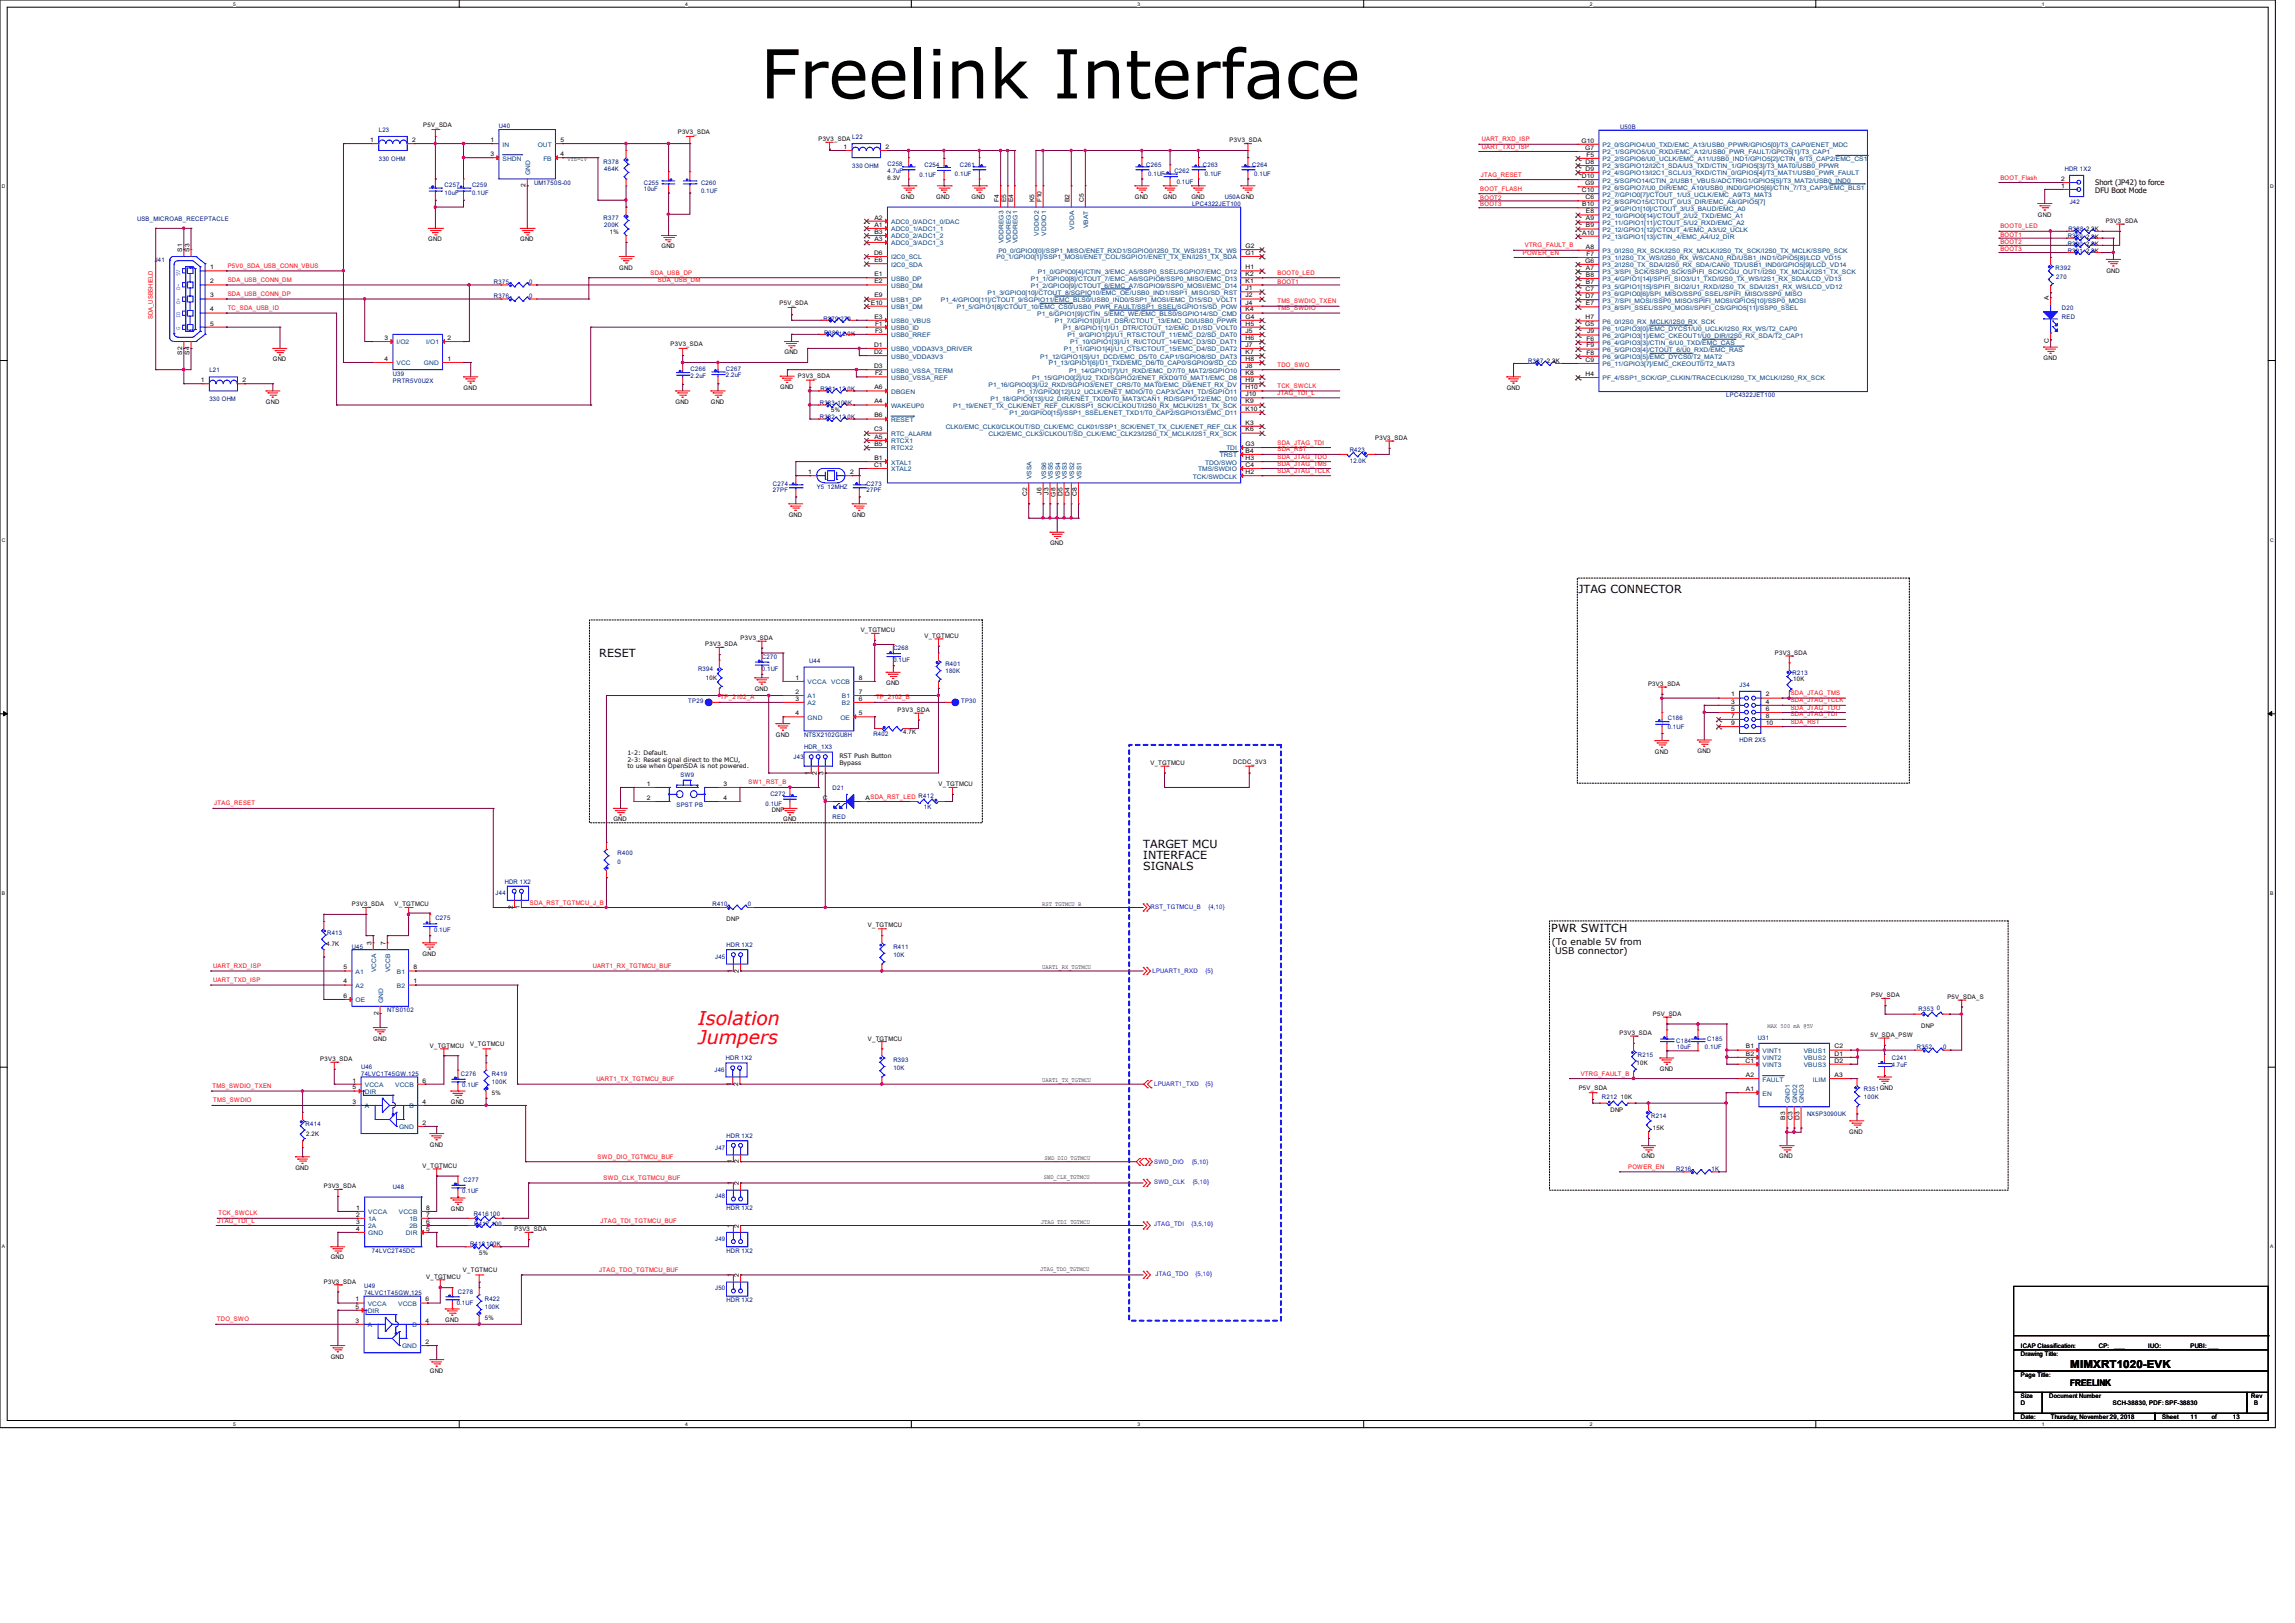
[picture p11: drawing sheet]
<svg xmlns="http://www.w3.org/2000/svg" width="297mm" height="210mm" viewBox="0 0 297 210" stroke-linecap="round" stroke-linejoin="round" font-family="sans-serif">
<defs><g id="words">
<text font-size="8.8" x="98.4" y="12.7">Freelink Interface</text>
<g font-size="2.5" fill="#f00">
<text x="90.3" y="132.6">Isolation</text>
<text x="90.3" y="135.1">Jumpers</text>
</g>
<g font-size="1.4">
<text x="204.3" y="76.8">JTAG CONNECTOR</text>
<text x="77.6" y="85">RESET</text>
<text x="148" y="109.7">TARGET MCU</text>
<text x="148" y="111.2">INTERFACE</text>
<text x="148" y="112.6">SIGNALS</text>
<text x="200.7" y="120.6">PWR SWITCH</text>
<text x="267.9" y="177">MIMXRT1020-EVK</text>
</g>
<g font-size="1.2">
<text x="200.8" y="122.3">(To enable 5V from</text>
<text x="201.3" y="123.4">USB connector)</text>
<text x="267.9" y="179.4">FREELINK</text>
</g>
<g font-size="1">
<text x="271.1" y="24">Short (JP42) to force</text>
<text x="271.1" y="24.9">DFU Boot Mode</text>
</g>
<g font-size=".8" fill="#000080">
<text x="49" y="17.1">L23</text>
<text x="64.6" y="16.6">U40</text>
<text x="110.3" y="17.9">L22</text>
<text x="209.7" y="16.7">U50B</text>
<text x="49" y="20.8">330 OHM</text>
<text x="69.1" y="23.9">UM1750S-00</text>
<text x="78.1" y="21.2">R378</text>
<text x="78.2" y="22.1">464K</text>
<text x="83.3" y="23.9">C255</text>
<text x="90.7" y="23.9">C260</text>
<text x="110.3" y="21.7">330 OHM</text>
<text x="114.9" y="21.5">C258</text>
<text x="114.9" y="22.4">4.7uF</text>
<text x="119" y="22.9">0.1UF</text>
<text x="119.6" y="21.6">C254</text>
<text x="123.6" y="22.8">0.1UF</text>
<text x="124.2" y="21.5">C261</text>
<text x="148.3" y="21.5">C265</text>
<text x="148.6" y="22.8">0.1UF</text>
<text x="152" y="22.4">C262</text>
<text x="152.3" y="23.7">0.1UF</text>
<text x="155.7" y="21.5">C263</text>
<text x="155.9" y="22.8">0.1UF</text>
<text x="162.1" y="21.5">C264</text>
<text x="162.3" y="22.8">0.1UF</text>
<text x="267.2" y="22.1">HDR 1X2</text>
<text x="17.7" y="28.6">USB_MICROAB_RECEPTACLE</text>
<text x="57.5" y="24.2">C257</text>
<text x="57.5" y="25.3">10uF</text>
<text x="61.1" y="24.2">C259</text>
<text x="61.1" y="25.3">0.1UF</text>
<text x="78.1" y="28.5">R377</text>
<text x="78.2" y="29.4">200K</text>
<text x="83.3" y="24.7">10uF</text>
<text x="90.7" y="25">0.1UF</text>
<text x="154.3" y="26.7">LPC4322JET100</text>
<text x="158.5" y="25.7">U50AGND</text>
<text x="267.7" y="29.8">R388</text>
<text x="267.9" y="26.5">J42</text>
<text x="20" y="33.9">J41</text>
<text x="266" y="35">R392</text>
<text x="267.6" y="30.9">R389</text>
<text x="267.6" y="31.8">R390</text>
<text x="267.6" y="32.7">R391</text>
<text x="63.9" y="36.7">R375</text>
<text x="63.9" y="38.5">R376</text>
<text x="68.5" y="36.7">0</text>
<text x="68.5" y="38.5">0</text>
<text x="106.6" y="41.6">R379 270</text>
<text x="266.1" y="36.2">270</text>
<text x="266.8" y="40.2">D20</text>
<text x="266.8" y="41.3">RED</text>
<text x="93.9" y="48">C267</text>
<text x="106.6" y="43.4">R38012.0K</text>
<text x="197.8" y="47">R387</text>
<text x="27.1" y="48.1">L21</text>
<text x="27.1" y="51.9">330 OHM</text>
<text x="50.8" y="48.6">U39</text>
<text x="50.8" y="49.5">PRTR5V0U2X</text>
<text x="89.4" y="48">C266</text>
<text x="89.4" y="48.9">2.2uF</text>
<text x="93.9" y="48.8">2.2uF</text>
<text x="106.1" y="52.4">R383 100K</text>
<text x="106.2" y="50.6">R381 12.0K</text>
<text x="223.4" y="51.4">LPC4322JET100</text>
<text x="106.1" y="54.3">R382 12.0K</text>
<text x="174.7" y="58.5">R423</text>
<text x="174.7" y="59.9">12.0K</text>
<text x="100" y="62.9">C274</text>
<text x="100" y="63.7">27PF</text>
<text x="105.7" y="63.3">Y5 12MHZ</text>
<text x="112.1" y="62.9">C273</text>
<text x="112.1" y="63.7">27PF</text>
<text x="90.3" y="86.8">R394</text>
<text x="98.6" y="85.3">C270</text>
<text x="98.6" y="86.8">0.1UF</text>
<text x="104.7" y="85.8">U44</text>
<text x="115.6" y="84.2">C268</text>
<text x="115.6" y="85.7">0.1UF</text>
<text x="122.3" y="86.2">R401</text>
<text x="122.3" y="87.1">180K</text>
<text x="225.1" y="88.9">J34</text>
<text x="232" y="87.3">R213</text>
<text x="89.1" y="91">TP29</text>
<text x="104.1" y="95.3">NTSX2102GU8H</text>
<text x="113" y="95.2">R402</text>
<text x="124.4" y="91">TP30</text>
<text x="215.8" y="93.2">C186</text>
<text x="215.8" y="94.3">0.1UF</text>
<text x="88.1" y="100.5">SW9</text>
<text x="102.7" y="98.3">J43</text>
<text x="104.1" y="97">HDR_1X3</text>
<text x="225.1" y="96.1">HDR 2X5</text>
<text x="87.5" y="104.5">SPST PB</text>
<text x="99.1" y="104.3">0.1UF</text>
<text x="99.7" y="103">C272</text>
<text x="107.7" y="102.2">D21</text>
<text x="107.7" y="105.9">RED</text>
<text x="118.9" y="103.2">R412</text>
<text x="119.6" y="104.7">1K</text>
<text x="79.9" y="110.7">R400</text>
<text x="79.9" y="111.8">0</text>
<text x="56.3" y="119.1">C275</text>
<text x="64.1" y="115.8">J44</text>
<text x="65.3" y="114.3">HDR 1X2</text>
<text x="92.2" y="117.3">R410</text>
<text x="96.8" y="117.3">0</text>
<text x="42.3" y="120.9">R413</text>
<text x="45.6" y="122.8">U45</text>
<text x="56.2" y="120.6">0.1UF</text>
<text x="92.5" y="124.1">J45</text>
<text x="94" y="122.6">HDR 1X2</text>
<text x="115.6" y="122.8">R411</text>
<text x="115.6" y="123.9">10K</text>
<text x="50.1" y="131">NTS0102</text>
<text x="248.3" y="130.8">R353</text>
<text x="250.7" y="130.7">0</text>
<text x="93.9" y="137.2">HDR 1X2</text>
<text x="115.6" y="137.4">R393</text>
<text x="212" y="136.7">R215</text>
<text x="216.9" y="134.9">C184</text>
<text x="217" y="135.8">10uF</text>
<text x="220.7" y="135.8">0.1UF</text>
<text x="220.9" y="134.7">C185</text>
<text x="227.5" y="134.5">U31</text>
<text x="244.8" y="137.2">C241</text>
<text x="248.1" y="135.8">R352</text>
<text x="251.5" y="135.8">0</text>
<text x="46.7" y="138.3">U46</text>
<text x="46.7" y="139.2">74LVC1T45GW,125</text>
<text x="59.7" y="139.2">C276</text>
<text x="59.8" y="140.7">0.1UF</text>
<text x="63.7" y="139.2">R419</text>
<text x="63.7" y="140.3">100K</text>
<text x="92.5" y="138.8">J46</text>
<text x="115.6" y="138.5">10K</text>
<text x="207.3" y="142.2">R212</text>
<text x="241.2" y="141.1">R351GND</text>
<text x="241.2" y="142.2">100K</text>
<text x="244.8" y="138.1">4.7uF</text>
<text x="39.5" y="145.7">R414</text>
<text x="92.5" y="148.8">J47</text>
<text x="94" y="147.3">HDR 1X2</text>
<text x="213.7" y="144.6">R214</text>
<text x="233.9" y="144.4">NX5P3090UK</text>
<text x="50.8" y="153.8">U48</text>
<text x="59.8" y="154.4">0.1UF</text>
<text x="60" y="152.9">C277</text>
<text x="92.5" y="155">J48</text>
<text x="216.9" y="151.5">R216</text>
<text x="221.5" y="151.5">1K</text>
<text x="60.8" y="161.2">R418100K</text>
<text x="61.3" y="157.3">R416100</text>
<text x="61.4" y="158.6">R417 100</text>
<text x="92.5" y="160.5">J49</text>
<text x="94" y="156.6">HDR 1X2</text>
<text x="47.1" y="166.7">U49</text>
<text x="47.1" y="167.5">74LVC1T45GW,125</text>
<text x="48.1" y="162.1">74LVC2T45DC</text>
<text x="59.3" y="167.4">C278</text>
<text x="92.5" y="166.9">J50</text>
<text x="94" y="162.1">HDR 1X2</text>
<text x="59.1" y="168.8">0.1UF</text>
<text x="62.7" y="168.3">R422</text>
<text x="62.7" y="169.4">100K</text>
<text x="94" y="168.5">HDR 1X2</text>
</g>
<g font-size=".8">
<text x="54.8" y="16.4">P5V_SDA</text>
<text x="87.7" y="17.3">P3V3_SDA</text>
<text x="47.9" y="18.4">1</text>
<text x="53.3" y="18.4">2</text>
<text x="63.5" y="18.4">1</text>
<text x="63.5" y="20.2">3</text>
<text x="72.5" y="20.2">4</text>
<text x="72.5" y="18.4">5</text>
<text x="73.5" y="20.8">Vfb=1V</text>
<text x="105.9" y="18.2">P3V3_SDA</text>
<text x="109.2" y="19.3">1</text>
<text x="114.6" y="19.3">2</text>
<text x="114.9" y="23.3">6.3V</text>
<text x="159.1" y="18.4">P3V3_SDA</text>
<text x="204.7" y="18.5">G10</text>
<text x="204.7" y="23">D10</text>
<text x="205.2" y="19.4">G7</text>
<text x="205.2" y="24">G9</text>
<text x="205.2" y="21.2">D8</text>
<text x="205.2" y="22.1">D9</text>
<text x="205.3" y="20.3">F5</text>
<text x="266.7" y="23.4">2</text>
<text x="68" y="24.3" transform="rotate(-90 68 24.3)">2</text>
<text x="113.2" y="28.4">A2</text>
<text x="113.2" y="29.3">A1</text>
<text x="116.6" y="25.7">GND</text>
<text x="121.2" y="25.7">GND</text>
<text x="125.7" y="25.7">GND</text>
<text x="129.3" y="26.2" transform="rotate(-90 129.3 26.2)">F4</text>
<text x="130.2" y="26.2" transform="rotate(-90 130.2 26.2)">E5</text>
<text x="131.1" y="26.2" transform="rotate(-90 131.1 26.2)">E4</text>
<text x="133.9" y="26.2" transform="rotate(-90 133.9 26.2)">K5</text>
<text x="134.8" y="26.2" transform="rotate(-90 134.8 26.2)">F10</text>
<text x="138.4" y="26.2" transform="rotate(-90 138.4 26.2)">B2</text>
<text x="140.2" y="26.2" transform="rotate(-90 140.2 26.2)">C5</text>
<text x="146.9" y="25.7">GND</text>
<text x="150.5" y="25.7">GND</text>
<text x="154.2" y="25.7">GND</text>
<text x="204.7" y="24.8">C10</text>
<text x="204.8" y="26.7">B10</text>
<text x="205.2" y="25.8">C6</text>
<text x="205.2" y="27.6">E8</text>
<text x="205.2" y="28.5">A9</text>
<text x="205.2" y="29.4">B9</text>
<text x="263.7" y="28">GND</text>
<text x="266.7" y="24.3">1</text>
<text x="270" y="29.8">2.2K</text>
<text x="272.5" y="28.9">P3V3_SDA</text>
<text x="23.6" y="32.6" transform="rotate(-90 23.6 32.6)">S1</text>
<text x="24.5" y="32.6" transform="rotate(-90 24.5 32.6)">S3</text>
<text x="27.2" y="34.8">1</text>
<text x="55.4" y="31.2">GND</text>
<text x="67.3" y="31.2">GND</text>
<text x="78.9" y="30.3">1%</text>
<text x="80.1" y="34.9">GND</text>
<text x="85.6" y="32.1">GND</text>
<text x="113.1" y="33">D6</text>
<text x="113.2" y="35.7">E1</text>
<text x="113.2" y="33.9">E6</text>
<text x="113.2" y="30.3">B3</text>
<text x="113.2" y="31.2">A3</text>
<text x="161.2" y="32.1">G2</text>
<text x="161.2" y="33">G1</text>
<text x="161.2" y="34.8">H1</text>
<text x="161.2" y="35.7">K2</text>
<text x="204.8" y="30.4">A10</text>
<text x="205.2" y="34">G6</text>
<text x="205.2" y="32.2">A8</text>
<text x="205.2" y="34.9">A7</text>
<text x="205.2" y="35.8">B8</text>
<text x="205.3" y="33.1">F7</text>
<text x="270" y="30.9">2.2K</text>
<text x="270" y="31.8">2.2K</text>
<text x="270" y="32.7">2.2K</text>
<text x="272.6" y="35.3">GND</text>
<text x="27.2" y="36.7">2</text>
<text x="27.2" y="38.5">3</text>
<text x="27.2" y="40.3">4</text>
<text x="100.9" y="39.5">P5V_SDA</text>
<text x="112.7" y="39.4">E10</text>
<text x="113.2" y="36.7">E2</text>
<text x="113.2" y="41.2">E3</text>
<text x="113.2" y="38.5">E9</text>
<text x="161.2" y="36.7">K1</text>
<text x="161.2" y="37.5">J1</text>
<text x="161.2" y="38.5">J2</text>
<text x="161.2" y="39.4">J4</text>
<text x="161.2" y="40.3">K4</text>
<text x="161.2" y="41.2">G4</text>
<text x="205.2" y="37.7">C7</text>
<text x="205.2" y="38.6">D7</text>
<text x="205.2" y="41.3">H7</text>
<text x="205.2" y="36.7">B7</text>
<text x="205.2" y="39.5">E7</text>
<text x="265.2" y="38.8" transform="rotate(-90 265.2 38.8)">A</text>
<text x="23.6" y="45.9" transform="rotate(-90 23.6 45.9)">S2</text>
<text x="24.5" y="45.9" transform="rotate(-90 24.5 45.9)">S4</text>
<text x="27.2" y="42.1">5</text>
<text x="35.3" y="46.8">GND</text>
<text x="49.7" y="46.7">4</text>
<text x="49.7" y="44">3</text>
<text x="57.9" y="44">2</text>
<text x="57.9" y="46.7">1</text>
<text x="86.8" y="44.7">P3V3_SDA</text>
<text x="101.5" y="45.8">GND</text>
<text x="113.1" y="44.9">D1</text>
<text x="113.1" y="45.8">D2</text>
<text x="113.1" y="47.6">D3</text>
<text x="113.2" y="42.1">F1</text>
<text x="113.2" y="43.1">F3</text>
<text x="161.2" y="42.1">H5</text>
<text x="161.2" y="43.1">J5</text>
<text x="161.2" y="44">H6</text>
<text x="161.2" y="44.9">J7</text>
<text x="161.2" y="45.8">K7</text>
<text x="161.2" y="46.7">H8</text>
<text x="161.2" y="47.6">J8</text>
<text x="200.2" y="47">2.2K</text>
<text x="205.2" y="42.2">G5</text>
<text x="205.2" y="46.8">C9</text>
<text x="205.3" y="44.1">F6</text>
<text x="205.3" y="45">F9</text>
<text x="205.3" y="45.9">F8</text>
<text x="205.4" y="43.1">J9</text>
<text x="264.5" y="46.6">GND</text>
<text x="265.2" y="44.4" transform="rotate(-90 265.2 44.4)">C</text>
<text x="26" y="49.4">1</text>
<text x="31.4" y="49.4">2</text>
<text x="34.4" y="52.2">GND</text>
<text x="60" y="50.4">GND</text>
<text x="87.4" y="52.2">GND</text>
<text x="92" y="52.2">GND</text>
<text x="101" y="50.3">GND</text>
<text x="103.3" y="48.9">P3V3_SDA</text>
<text x="107.6" y="53.3">5%</text>
<text x="113.2" y="50.4">A6</text>
<text x="113.2" y="52.2">A4</text>
<text x="113.2" y="48.6">F2</text>
<text x="161.2" y="48.6">K8</text>
<text x="161.2" y="49.4">H9</text>
<text x="161.2" y="50.4">H10</text>
<text x="161.2" y="51.3">J10</text>
<text x="161.2" y="52.2">K9</text>
<text x="161.2" y="53.1">K10</text>
<text x="195" y="50.4">GND</text>
<text x="205.2" y="48.6">H4</text>
<text x="113.1" y="55.8">C3</text>
<text x="113.2" y="54">B6</text>
<text x="113.2" y="56.8">A5</text>
<text x="113.2" y="57.7">B5</text>
<text x="113.2" y="59.5">B1</text>
<text x="161.2" y="54.9">K3</text>
<text x="161.2" y="55.8">K6</text>
<text x="161.2" y="58.6">B4</text>
<text x="161.2" y="59.5">H3</text>
<text x="161.2" y="57.7">G3</text>
<text x="178" y="56.9">P3V3_SDA</text>
<text x="104.6" y="61.3">1</text>
<text x="110" y="61.3">2</text>
<text x="113.1" y="60.4">C1</text>
<text x="132.9" y="64.2" transform="rotate(-90 132.9 64.2)">C2</text>
<text x="134.8" y="64" transform="rotate(-90 134.8 64)">J6</text>
<text x="135.7" y="64" transform="rotate(-90 135.7 64)">J3</text>
<text x="136.6" y="64.3" transform="rotate(-90 136.6 64.3)">G8</text>
<text x="137.5" y="64.2" transform="rotate(-90 137.5 64.2)">D5</text>
<text x="138.4" y="64.2" transform="rotate(-90 138.4 64.2)">D4</text>
<text x="139.4" y="64.2" transform="rotate(-90 139.4 64.2)">C8</text>
<text x="161.2" y="61.3">H2</text>
<text x="161.2" y="60.4">C4</text>
<text x="102.1" y="66.9">GND</text>
<text x="110.3" y="66.9">GND</text>
<text x="135.9" y="70.5">GND</text>
<text x="91.3" y="83.6">P3V3_SDA</text>
<text x="95.8" y="82.8">P3V3_SDA</text>
<text x="111.4" y="81.8">V_TGTMCU</text>
<text x="119.6" y="82.5">V_TGTMCU</text>
<text x="91.4" y="88">10K</text>
<text x="97.7" y="89.4">GND</text>
<text x="103" y="88">1</text>
<text x="103" y="89.8">2</text>
<text x="111.1" y="88">8</text>
<text x="111.1" y="89.8">7</text>
<text x="114.7" y="88.6">GND</text>
<text x="213.3" y="88.7">P3V3_SDA</text>
<text x="229.7" y="84.7">P3V3_SDA</text>
<text x="232.1" y="88.2">10K</text>
<text x="100.4" y="95.3">GND</text>
<text x="103" y="90.7">3</text>
<text x="103" y="92.5">4</text>
<text x="111.1" y="90.7">6</text>
<text x="111.1" y="92.5">5</text>
<text x="116.2" y="92.1">P3V3_SDA</text>
<text x="116.9" y="95">4.7K</text>
<text x="224" y="90.1">1</text>
<text x="224" y="91.1">3</text>
<text x="224" y="92">5</text>
<text x="224" y="92.9">7</text>
<text x="224" y="93.8">9</text>
<text x="228.5" y="90.1">2</text>
<text x="228.5" y="91.1">4</text>
<text x="228.5" y="92">6</text>
<text x="228.5" y="92.9">8</text>
<text x="228.5" y="93.8">10</text>
<text x="81.2" y="97.7">1-2: Default.</text>
<text x="81.2" y="98.6">2-3: Reset signal direct to the MCU,</text>
<text x="81.2" y="99.4">to use when OpenSDA is not powered.</text>
<text x="83.7" y="101.7">1</text>
<text x="93.6" y="101.7">3</text>
<text x="104.8" y="100.2" transform="rotate(-90 104.8 100.2)">1</text>
<text x="105.7" y="100.2" transform="rotate(-90 105.7 100.2)">2</text>
<text x="106.6" y="100.2" transform="rotate(-90 106.6 100.2)">3</text>
<text x="108.6" y="98.1">RST Push Button</text>
<text x="108.6" y="98.9">Bypass</text>
<text x="121.5" y="101.7">V_TGTMCU</text>
<text x="148.9" y="99">V_TGTMCU</text>
<text x="159.6" y="98.8">DCDC_3V3</text>
<text x="214.2" y="97.5">GND</text>
<text x="219.7" y="97.4">GND</text>
<text x="79.4" y="106.3">GND</text>
<text x="83.7" y="103.5">2</text>
<text x="93.6" y="103.5">4</text>
<text x="99.9" y="105">DNP</text>
<text x="101.4" y="106.3">GND</text>
<text x="106.5" y="103.5">C</text>
<text x="112" y="103.5">ASDA_RST_LED</text>
<text x="45.6" y="117.3">P3V3_SDA</text>
<text x="51.1" y="117.3">V_TGTMCU</text>
<text x="66.4" y="117.6" transform="rotate(-90 66.4 117.6)">2</text>
<text x="67.3" y="117.6" transform="rotate(-90 67.3 117.6)">1</text>
<text x="94" y="119.2">DNP</text>
<text x="134.9" y="117.2">RST_TGTMCU_B</text>
<text x="42.3" y="122.5">4.7K</text>
<text x="44.5" y="125.4">5</text>
<text x="48.1" y="122.3" transform="rotate(-90 48.1 122.3)">3</text>
<text x="49.9" y="122.3" transform="rotate(-90 49.9 122.3)">7</text>
<text x="53.5" y="125.4">8</text>
<text x="54.7" y="123.7">GND</text>
<text x="94.7" y="125.9" transform="rotate(-90 94.7 125.9)">1</text>
<text x="95.6" y="125.9" transform="rotate(-90 95.6 125.9)">2</text>
<text x="112.3" y="120">V_TGTMCU</text>
<text x="134.9" y="125.4">UART1_RX_TGTMCU</text>
<text x="44.5" y="129.1">6</text>
<text x="44.5" y="127.2">4</text>
<text x="49" y="131.3" transform="rotate(-90 49 131.3)">2</text>
<text x="53.5" y="127.2">1</text>
<text x="213.9" y="131.4">P5V_SDA</text>
<text x="242.2" y="129.1">P5V_SDA</text>
<text x="252" y="129.2">P5V_SDA_S</text>
<text x="41.4" y="137.3">P3V3_SDA</text>
<text x="48.3" y="134.7">GND</text>
<text x="55.6" y="135.5">V_TGTMCU</text>
<text x="60.8" y="135.4">V_TGTMCU</text>
<text x="112.3" y="134.7">V_TGTMCU</text>
<text x="209.6" y="133.9">P3V3_SDA</text>
<text x="211.8" y="137.7">10K</text>
<text x="225.9" y="137.5">C1</text>
<text x="225.9" y="135.7">B1</text>
<text x="225.9" y="136.6">B2</text>
<text x="228.7" y="133">MAX 500 mA @5V</text>
<text x="237.4" y="135.7">C2</text>
<text x="237.4" y="136.6">D1</text>
<text x="237.4" y="137.5">D2</text>
<text x="242.1" y="134.2">5V_SDA_PSW</text>
<text x="248.6" y="133">DNP</text>
<text x="45.6" y="140.1">1</text>
<text x="45.6" y="142.8">3</text>
<text x="45.6" y="141">5</text>
<text x="54.7" y="142.8">4</text>
<text x="54.7" y="140.1">6</text>
<text x="58.3" y="142.9">GND</text>
<text x="63.7" y="141.7">5%</text>
<text x="94.6" y="140.5" transform="rotate(-90 94.6 140.5)">1</text>
<text x="95.5" y="140.5" transform="rotate(-90 95.5 140.5)">2</text>
<text x="134.9" y="140">UART1_TX_TGTMCU</text>
<text x="204.3" y="141">P5V_SDA</text>
<text x="208.4" y="143.9">DNP</text>
<text x="209.8" y="142.2">10K</text>
<text x="214.8" y="138.6">GND</text>
<text x="225.9" y="141.2">A1</text>
<text x="225.9" y="139.4">A2</text>
<text x="237.4" y="139.4">A3</text>
<text x="39.6" y="147">2.2K</text>
<text x="54.7" y="145.5">2</text>
<text x="55.6" y="148.4">GND</text>
<text x="212.4" y="149.9">GND</text>
<text x="213.9" y="146.2">15K</text>
<text x="230.3" y="149.9">GND</text>
<text x="231" y="144.9" transform="rotate(-90 231 144.9)">B3</text>
<text x="232" y="145" transform="rotate(-90 232 145)">C3</text>
<text x="232.9" y="145" transform="rotate(-90 232.9 145)">D3</text>
<text x="239.3" y="146.7">GND</text>
<text x="38.2" y="151.4">GND</text>
<text x="41.9" y="153.7">P3V3_SDA</text>
<text x="54.7" y="151.1">V_TGTMCU</text>
<text x="94.7" y="153.4" transform="rotate(-90 94.7 153.4)">1</text>
<text x="94.7" y="150.5" transform="rotate(-90 94.7 150.5)">1</text>
<text x="95.6" y="153.4" transform="rotate(-90 95.6 153.4)">2</text>
<text x="95.6" y="150.5" transform="rotate(-90 95.6 150.5)">2</text>
<text x="135.1" y="152.6">SWD_CLK_TGTMCU</text>
<text x="135.2" y="150.1">SWD_DIO_TGTMCU</text>
<text x="46.1" y="157.4">2</text>
<text x="46.1" y="156.5">1</text>
<text x="46.1" y="158.4">3</text>
<text x="46.1" y="159.3">4</text>
<text x="55.2" y="156.5">8</text>
<text x="55.2" y="159.3">5</text>
<text x="55.2" y="157.4">7</text>
<text x="55.2" y="158.4">6</text>
<text x="58.3" y="156.7">GND</text>
<text x="66.6" y="159.3">P3V3_SDA</text>
<text x="94.7" y="158.8" transform="rotate(-90 94.7 158.8)">1</text>
<text x="95.6" y="158.8" transform="rotate(-90 95.6 158.8)">2</text>
<text x="134.7" y="158.3">JTAG_TDI_TGTMCU</text>
<text x="41.9" y="166.1">P3V3_SDA</text>
<text x="42.8" y="163">GND</text>
<text x="55.2" y="165.5">V_TGTMCU</text>
<text x="59.9" y="164.6">V_TGTMCU</text>
<text x="62" y="162.4">5%</text>
<text x="94.7" y="165.3" transform="rotate(-90 94.7 165.3)">1</text>
<text x="95.6" y="165.3" transform="rotate(-90 95.6 165.3)">2</text>
<text x="134.6" y="164.5">JTAG_TDO_TGTMCU</text>
<text x="46" y="168.4">1</text>
<text x="46" y="171.1">3</text>
<text x="46" y="169.3">5</text>
<text x="55.1" y="173.9">2</text>
<text x="55.1" y="171.1">4</text>
<text x="55.1" y="168.4">6</text>
<text x="57.6" y="171">GND</text>
<text x="62.7" y="170.8">5%</text>
<text x="42.8" y="175.8">GND</text>
<text x="55.6" y="177.6">GND</text>
<text x="261.5" y="175.4">Drawing Title:</text>
<text x="261.5" y="178.2">Page Title:</text>
<text x="261.5" y="174.5">ICAP Classification:</text>
<text x="271.6" y="174.5">CP:</text>
<text x="273.6" y="174.4">___</text>
<text x="278" y="174.5">IUO:</text>
<text x="283.5" y="174.5">PUBI: ___</text>
<text x="261.5" y="180.9">Size</text>
<text x="261.5" y="183.6">Date:</text>
<text x="261.5" y="181.8">D</text>
<text x="265.2" y="180.9">Document Number</text>
<text x="265.4" y="183.6">Thursday, November 29, 2018</text>
<text x="273.4" y="181.8">SCH-38830, PDF: SPF-38830</text>
<text x="279.8" y="183.6">Sheet</text>
<text x="283.5" y="183.6">11</text>
<text x="286.2" y="183.6">of</text>
<text x="289" y="183.6">13</text>
<text x="291.3" y="180.9">Rev</text>
<text x="291.7" y="181.8">B</text>
</g>
<g font-size=".8" fill="#004080">
<text x="65" y="19">IN</text>
<text x="65" y="20.8">SHDN</text>
<text x="68.6" y="22.7" transform="rotate(-90 68.6 22.7)">GND</text>
<text x="69.6" y="19">OUT</text>
<text x="70.3" y="20.8">FB</text>
<text x="207.4" y="19">P2_0/SGPIO4/U0_TXD/EMC_A13/USB0_PPWR/GPIO5[0]/T3_CAP0/ENET_MDC</text>
<text x="207.4" y="20">P2_1/SGPIO5/U0_RXD/EMC_A12/USB0_PWR_FAULT/GPIO5[1]/T3_CAP1</text>
<text x="207.4" y="20.9">P2_2/SGPIO6/U0_UCLK/EMC_A11/USB0_IND1/GPIO5[2]/CTIN_6/T3_CAP2/EMC_CS1</text>
<text x="207.4" y="21.8">P2_3/SGPIO12/I2C1_SDA/U3_TXD/CTIN_1/GPIO5[3]/T3_MAT0/USB0_PPWR</text>
<text x="207.4" y="22.7">P2_4/SGPIO13/I2C1_SCL/U3_RXD/CTIN_0/GPIO5[4]/T3_MAT1/USB0_PWR_FAULT</text>
<text x="207.4" y="23.6">P2_5/SGPIO14/CTIN_2/USB1_VBUS/ADCTRIG1/GPIO5[5]/T3_MAT2/USB0_IND0</text>
<text x="115.3" y="29">ADC0_0/ADC1_0/DAC</text>
<text x="115.3" y="29.9">ADC0_1/ADC1_1</text>
<text x="139" y="29.7" transform="rotate(-90 139 29.7)">VDDA</text>
<text x="140.8" y="29.5" transform="rotate(-90 140.8 29.5)">VBAT</text>
<text x="207.4" y="24.6">P2_6/SGPIO7/U0_DIR/EMC_A10/USB0_IND0/GPIO5[6]/CTIN_7/T3_CAP3/EMC_BLS1</text>
<text x="207.4" y="25.4">P2_7/GPIO0[7]/CTOUT_1/U3_UCLK/EMC_A9/T3_MAT3</text>
<text x="207.4" y="26.4">P2_8/SGPIO15/CTOUT_0/U3_DIR/EMC_A8/GPIO5[7]</text>
<text x="207.4" y="27.3">P2_9/GPIO1[10]/CTOUT_3/U3_BAUD/EMC_A0</text>
<text x="207.4" y="28.2">P2_10/GPIO0[14]/CTOUT_2/U2_TXD/EMC_A1</text>
<text x="207.4" y="29.1">P2_11/GPIO1[11]/CTOUT_5/U2_RXD/EMC_A2</text>
<text x="115.3" y="33.6">I2C0_SCL</text>
<text x="115.3" y="34.5">I2C0_SDA</text>
<text x="115.3" y="30.9">ADC0_2/ADC1_2</text>
<text x="115.3" y="31.7">ADC0_3/ADC1_3</text>
<text x="129" y="33.6">P0_1/GPIO0[1]/SSP1_MOSI/ENET_COL/SGPIO1/ENET_TX_EN/I2S1_TX_SDA</text>
<text x="129.2" y="32.7">P0_0/GPIO0[0]/SSP1_MISO/ENET_RXD1/SGPIO0/I2S0_TX_WS/I2S1_TX_WS</text>
<text x="129.9" y="31.5" transform="rotate(-90 129.9 31.5)">VDDREG3</text>
<text x="130.8" y="31.5" transform="rotate(-90 130.8 31.5)">VDDREG2</text>
<text x="131.7" y="31.5" transform="rotate(-90 131.7 31.5)">VDDREG1</text>
<text x="134.3" y="35.4">P1_0/GPIO0[4]/CTIN_3/EMC_A5/SSP0_SSEL/SGPIO7/EMC_D12</text>
<text x="134.4" y="30.5" transform="rotate(-90 134.4 30.5)">VDDIO2</text>
<text x="135.4" y="30.5" transform="rotate(-90 135.4 30.5)">VDDIO1</text>
<text x="207.4" y="30">P2_12/GPIO1[12]/CTOUT_4/EMC_A3/U2_UCLK</text>
<text x="207.4" y="30.9">P2_13/GPIO1[13]/CTIN_4/EMC_A4/U2_DIR</text>
<text x="207.4" y="32.8">P3_0/I2S0_RX_SCK/I2S0_RX_MCLK/I2S0_TX_SCK/I2S0_TX_MCLK/SSP0_SCK</text>
<text x="207.4" y="33.7">P3_1/I2S0_TX_WS/I2S0_RX_WS/CAN0_RD/USB1_IND1/GPIO5[8]/LCD_VD15</text>
<text x="207.4" y="34.6">P3_2/I2S0_TX_SDA/I2S0_RX_SDA/CAN0_TD/USB1_IND0/GPIO5[9]/LCD_VD14</text>
<text x="207.4" y="35.5">P3_3/SPI_SCK/SSP0_SCK/SPIFI_SCK/CGU_OUT1/I2S0_TX_MCLK/I2S1_TX_SCK</text>
<text x="115.3" y="36.3">USB0_DP</text>
<text x="115.3" y="37.3">USB0_DM</text>
<text x="115.3" y="41.8">USB0_VBUS</text>
<text x="115.3" y="39.1">USB1_DP</text>
<text x="115.3" y="40">USB1_DM</text>
<text x="121.8" y="39.1">P1_4/GPIO0[11]/CTOUT_9/SGPIO11/EMC_BLS0/USB0_IND0/SSP1_MOSI/EMC_D15/SD_VOLT1</text>
<text x="123.8" y="40">P1_5/GPIO1[8]/CTOUT_10/EMC_CS0/USB0_PWR_FAULT/SSP1_SSEL/SGPIO15/SD_POW</text>
<text x="127.8" y="38.1">P1_3/GPIO0[10]/CTOUT_8/SGPIO10/EMC_OE/USB0_IND1/SSP1_MISO/SD_RST</text>
<text x="133.4" y="36.3">P1_1/GPIO0[8]/CTOUT_7/EMC_A6/SGPIO8/SSP0_MISO/EMC_D13</text>
<text x="133.4" y="37.3">P1_2/GPIO0[9]/CTOUT_6/EMC_A7/SGPIO9/SSP0_MOSI/EMC_D14</text>
<text x="134.2" y="40.9">P1_6/GPIO1[9]/CTIN_5/EMC_WE/EMC_BLS0/SGPIO14/SD_CMD</text>
<text x="136.5" y="41.8">P1_7/GPIO1[0]/U1_DSR/CTOUT_13/EMC_D0/USB0_PPWR</text>
<text x="207.4" y="36.4">P3_4/GPIO1[14]/SPIFI_SIO3/U1_TXD/I2S0_TX_WS/I2S1_RX_SDA/LCD_VD13</text>
<text x="207.4" y="37.3">P3_5/GPIO1[15]/SPIFI_SIO2/U1_RXD/I2S0_TX_SDA/I2S1_RX_WS/LCD_VD12</text>
<text x="207.4" y="38.3">P3_6/GPIO0[6]/SPI_MISO/SSP0_SSEL/SPIFI_MISO/SSP0_MISO</text>
<text x="207.4" y="39.2">P3_7/SPI_MOSI/SSP0_MISO/SPIFI_MOSI/GPIO5[10]/SSP0_MOSI</text>
<text x="207.4" y="40.1">P3_8/SPI_SSEL/SSP0_MOSI/SPIFI_CS/GPIO5[11]/SSP0_SSEL</text>
<text x="207.4" y="41.9">P6_0/I2S0_RX_MCLK/I2S0_RX_SCK</text>
<text x="51.3" y="47.3">VCC</text>
<text x="51.3" y="44.6">I/O2</text>
<text x="54.9" y="47.3">GND</text>
<text x="55.2" y="44.6">I/O1</text>
<text x="115.3" y="42.7">USB0_ID</text>
<text x="115.3" y="43.6">USB0_RREF</text>
<text x="115.3" y="45.5">USB0_VDDA3V3_DRIVER</text>
<text x="115.3" y="46.4">USB0_VDDA3V3</text>
<text x="134.6" y="46.4">P1_12/GPIO1[5]/U1_DCD/EMC_D5/T0_CAP1/SGPIO8/SD_DAT3</text>
<text x="135.7" y="47.3">P1_13/GPIO1[6]/U1_TXD/EMC_D6/T0_CAP0/SGPIO9/SD_CD</text>
<text x="137.6" y="42.7">P1_8/GPIO1[1]/U1_DTR/CTOUT_12/EMC_D1/SD_VOLT0</text>
<text x="137.7" y="45.5">P1_11/GPIO1[4]/U1_CTS/CTOUT_15/EMC_D4/SD_DAT2</text>
<text x="138.1" y="43.6">P1_9/GPIO1[2]/U1_RTS/CTOUT_11/EMC_D2/SD_DAT0</text>
<text x="138.5" y="44.6">P1_10/GPIO1[3]/U1_RI/CTOUT_14/EMC_D3/SD_DAT1</text>
<text x="207.4" y="42.8">P6_1/GPIO3[0]/EMC_DYCS1/U0_UCLK/I2S0_RX_WS/T2_CAP0</text>
<text x="207.4" y="43.7">P6_2/GPIO3[1]/EMC_CKEOUT1/U0_DIR/I2S0_RX_SDA/T2_CAP1</text>
<text x="207.4" y="44.7">P6_4/GPIO3[3]/CTIN_6/U0_TXD/EMC_CAS</text>
<text x="207.4" y="45.5">P6_5/GPIO3[4]/CTOUT_6/U0_RXD/EMC_RAS</text>
<text x="207.4" y="46.5">P6_9/GPIO3[5]/EMC_DYCS0/T2_MAT2</text>
<text x="207.4" y="47.4">P6_11/GPIO3[7]/EMC_CKEOUT0/T2_MAT3</text>
<text x="115.3" y="51">DBGEN</text>
<text x="115.3" y="52.8">WAKEUP0</text>
<text x="115.3" y="48.2">USB0_VSSA_TERM</text>
<text x="115.3" y="49.1">USB0_VSSA_REF</text>
<text x="123.4" y="52.8">P1_19/ENET_TX_CLK/ENET_REF_CLK/SSP1_SCK/CLKOUT/I2S0_RX_MCLK/I2S1_TX_SCK</text>
<text x="127.9" y="50">P1_16/GPIO0[3]/U2_RXD/SGPIO3/ENET_CRS/T0_MAT0/EMC_D9/ENET_RX_DV</text>
<text x="128.2" y="51.9">P1_18/GPIO0[13]/U2_DIR/ENET_TXD0/T0_MAT3/CAN1_RD/SGPIO12/EMC_D10</text>
<text x="130.6" y="53.7">P1_20/GPIO0[15]/SSP1_SSEL/ENET_TXD1/T0_CAP2/SGPIO13/EMC_D11</text>
<text x="131.7" y="51">P1_17/GPIO0[12]/U2_UCLK/ENET_MDIO/T0_CAP3/CAN1_TD/SGPIO11</text>
<text x="133.6" y="49.1">P1_15/GPIO0[2]/U2_TXD/SGPIO2/ENET_RXD0/T0_MAT1/EMC_D8</text>
<text x="138.3" y="48.2">P1_14/GPIO1[7]/U1_RXD/EMC_D7/T0_MAT2/SGPIO10</text>
<text x="207.4" y="49.2">PF_4/SSP1_SCK/GP_CLKIN/TRACECLK/I2S0_TX_MCLK/I2S0_RX_SCK</text>
<text x="115.3" y="54.6">RESET</text>
<text x="115.3" y="56.4">RTC_ALARM</text>
<text x="115.3" y="57.4">RTCX1</text>
<text x="115.3" y="58.3">RTCX2</text>
<text x="122.4" y="55.5">CLK0/EMC_CLK0/CLKOUT/SD_CLK/EMC_CLK01/SSP1_SCK/ENET_TX_CLK/ENET_REF_CLK</text>
<text x="127.9" y="56.4">CLK2/EMC_CLK3/CLKOUT/SD_CLK/EMC_CLK23/I2S0_TX_MCLK/I2S1_RX_SCK</text>
<text x="157.9" y="59.2">TRST</text>
<text x="158.7" y="58.3">TDI</text>
<text x="115.3" y="60.1">XTAL1</text>
<text x="115.3" y="61">XTAL2</text>
<text x="133.5" y="62" transform="rotate(-90 133.5 62)">VSSA</text>
<text x="135.4" y="62" transform="rotate(-90 135.4 62)">VSS6</text>
<text x="136.3" y="62" transform="rotate(-90 136.3 62)">VSS5</text>
<text x="137.2" y="62" transform="rotate(-90 137.2 62)">VSS4</text>
<text x="138.1" y="62" transform="rotate(-90 138.1 62)">VSS3</text>
<text x="139" y="62" transform="rotate(-90 139 62)">VSS2</text>
<text x="139.9" y="62" transform="rotate(-90 139.9 62)">VSS1</text>
<text x="154.4" y="61.9">TCK/SWDCLK</text>
<text x="155.1" y="61">TMS/SWDIO</text>
<text x="156" y="60.1">TDO/SWO</text>
<text x="104.5" y="88.6">VCCA</text>
<text x="107.6" y="88.6">VCCB</text>
<text x="104.5" y="90.4">A1</text>
<text x="104.5" y="91.3">A2</text>
<text x="104.5" y="93.1">GND</text>
<text x="108.8" y="93.1">OE</text>
<text x="109" y="90.4">B1</text>
<text x="109" y="91.3">B2</text>
<text x="48.7" y="125.8" transform="rotate(-90 48.7 125.8)">VCCA</text>
<text x="50.5" y="125.8" transform="rotate(-90 50.5 125.8)">VCCB</text>
<text x="46" y="129.7">OE</text>
<text x="46" y="126">A1</text>
<text x="46" y="127.8">A2</text>
<text x="49.6" y="129.8" transform="rotate(-90 49.6 129.8)">GND</text>
<text x="51.4" y="127.8">B2</text>
<text x="51.4" y="126">B1</text>
<text x="228.1" y="136.3">VINT1</text>
<text x="228.1" y="137.2">VINT2</text>
<text x="233.4" y="136.3">VBUS1</text>
<text x="233.4" y="137.2">VBUS2</text>
<text x="47.2" y="140.7">VCCA</text>
<text x="47.2" y="143.4">A</text>
<text x="47.2" y="141.6">DIR</text>
<text x="51.1" y="140.7">VCCB</text>
<text x="53" y="143.4">B</text>
<text x="228.1" y="141.8">EN</text>
<text x="228.1" y="139.9">FAULT</text>
<text x="228.1" y="138.1">VINT3</text>
<text x="231.6" y="142.8" transform="rotate(-90 231.6 142.8)">GND1</text>
<text x="232.6" y="142.8" transform="rotate(-90 232.6 142.8)">GND2</text>
<text x="233.4" y="138.1">VBUS3</text>
<text x="233.5" y="142.8" transform="rotate(-90 233.5 142.8)">GND3</text>
<text x="234.6" y="139.9">ILIM</text>
<text x="51.6" y="146.1">GND</text>
<text x="47.7" y="158">1A</text>
<text x="47.7" y="157.1">VCCA</text>
<text x="47.7" y="159">2A</text>
<text x="47.7" y="159.8">GND</text>
<text x="51.6" y="157.1">VCCB</text>
<text x="52.5" y="159.8">DIR</text>
<text x="53" y="158">1B</text>
<text x="53" y="159">2B</text>
<text x="47.6" y="169">VCCA</text>
<text x="47.6" y="171.7">A</text>
<text x="47.6" y="169.9">DIR</text>
<text x="51.5" y="169">VCCB</text>
<text x="53.4" y="171.7">B</text>
<text x="52" y="174.5">GND</text>
</g>
<g font-size=".8" fill="#f00">
<text x="191.7" y="22.9">JTAG_RESET</text>
<text x="191.8" y="18.3">UART_RXD_ISP</text>
<text x="191.8" y="19.2">UART_TXD_ISP</text>
<text x="258.9" y="23.2">BOOT_Flash</text>
<text x="191.6" y="24.7">BOOT_FLASH</text>
<text x="191.6" y="25.8">BOOT2</text>
<text x="191.6" y="26.7">BOOT3</text>
<text x="258.9" y="29.5">BOOT0_LED</text>
<text x="29.5" y="34.7">P5V0_SDA_USB_CONN_VBUS</text>
<text x="84.2" y="35.6">SDA_USB_DP</text>
<text x="165.3" y="35.6">BOOT0_LED</text>
<text x="197.1" y="32.9">POWER_EN</text>
<text x="197.3" y="32">VTRG_FAULT_B</text>
<text x="258.9" y="32.5">BOOT3</text>
<text x="258.9" y="30.6">BOOT1</text>
<text x="258.9" y="31.6">BOOT2</text>
<text x="19.8" y="41.3" transform="rotate(-90 19.8 41.3)">SDA_USBSHIELD</text>
<text x="29.5" y="36.5">SDA_USB_CONN_DM</text>
<text x="29.5" y="40.1">TC_SDA_USB_ID</text>
<text x="29.5" y="38.3">SDA_USB_CONN_DP</text>
<text x="85.1" y="36.5">SDA_USB_DM</text>
<text x="165.3" y="40.1">TMS_SWDIO</text>
<text x="165.3" y="39.2">TMS_SWDIO_TXEN</text>
<text x="165.3" y="36.7">BOOT1</text>
<text x="165.3" y="47.5">TDO_SWO</text>
<text x="165.3" y="50.2">TCK_SWCLK</text>
<text x="165.3" y="51.1">JTAG_TDI_L</text>
<text x="165.3" y="59.3">SDA_JTAG_TDO</text>
<text x="165.3" y="57.5">SDA_JTAG_TDI</text>
<text x="165.3" y="58.4">SDA_RST</text>
<text x="165.3" y="60.2">SDA_JTAG_TMS</text>
<text x="165.3" y="61.2">SDA_JTAG_TCLK</text>
<text x="231.7" y="90">SDA_JTAG_TMS</text>
<text x="93.3" y="90.5">TP_2102_A</text>
<text x="113.4" y="90.5">TP_2102_B</text>
<text x="231.7" y="93.6">SDA_RST</text>
<text x="231.7" y="90.9">SDA_JTAG_TCLK</text>
<text x="231.7" y="92.7">SDA_JTAG_TDI</text>
<text x="231.7" y="91.8">SDA_JTAG_TDO</text>
<text x="96.9" y="101.5">SW1_RST_B</text>
<text x="27.7" y="104.2">JTAG_RESET</text>
<text x="68.6" y="117">SDA_RST_TGTMCU_J_B</text>
<text x="27.6" y="125.3">UART_RXD_ISP</text>
<text x="76.7" y="125.3">UART1_RX_TGTMCU_BUF</text>
<text x="27.6" y="127.1">UART_TXD_ISP</text>
<text x="27.5" y="140.8">TMS_SWDIO_TXEN</text>
<text x="27.6" y="142.7">TMS_SWDIO</text>
<text x="77.2" y="139.9">UART1_TX_TGTMCU_BUF</text>
<text x="204.6" y="139.2">VTRG_FAULT_B</text>
<text x="77.3" y="149.9">SWD_DIO_TGTMCU_BUF</text>
<text x="78.1" y="152.7">SWD_CLK_TGTMCU_BUF</text>
<text x="210.7" y="151.3">POWER_EN</text>
<text x="28.2" y="158.2">JTAG_TDI_L</text>
<text x="28.3" y="157.3">TCK_SWCLK</text>
<text x="77.7" y="158.2">JTAG_TDI_TGTMCU_BUF</text>
<text x="77.6" y="164.6">JTAG_TDO_TGTMCU_BUF</text>
<text x="28.1" y="171">TDO_SWO</text>
</g>
<g font-size=".8" fill="#00f">
<text x="23.3" y="35.7" transform="rotate(-90 23.3 35.7)">5V</text>
<text x="23.3" y="41.1" transform="rotate(-90 23.3 41.1)">ID</text>
<text x="23.3" y="39.3" transform="rotate(-90 23.3 39.3)">D+</text>
<text x="23.3" y="37.5" transform="rotate(-90 23.3 37.5)">D-</text>
<text x="23.3" y="42.7" transform="rotate(-90 23.3 42.7)">G</text>
<text x="148.9" y="117.6">RST_TGTMCU_B</text>
<text x="156.4" y="117.6">{4,10}</text>
<text x="149.1" y="125.9">LPUART1_RXD</text>
<text x="156" y="125.9">{5}</text>
<text x="149.4" y="140.6">LPUART1_TXD</text>
<text x="156" y="140.6">{5}</text>
<text x="149.4" y="153.2">SWD_CLK</text>
<text x="149.4" y="150.7">SWD_DIO</text>
<text x="154.3" y="150.7">{5,10}</text>
<text x="154.4" y="153.2">{5,10}</text>
<text x="149.4" y="158.7">JTAG_TDI</text>
<text x="154.2" y="158.7">{3,5,10}</text>
<text x="149.5" y="165.1">JTAG_TDO</text>
<text x="154.7" y="165.1">{5,10}</text>
</g>
<g font-size=".6">
<text x="30.2" y=".7">5</text>
<text x="88.7" y=".7">4</text>
<text x="147.2" y=".7">3</text>
<text x="205.7" y=".7">2</text>
<text x="264.2" y=".7">1</text>
<text x=".3" y="24.4">D</text>
<text x="293.8" y="24.4">D</text>
<text x=".3" y="70.1">C</text>
<text x="293.8" y="70.1">C</text>
<text x=".3" y="115.8">B</text>
<text x="293.8" y="115.8">B</text>
<text x=".3" y="161.5">A</text>
<text x="293.8" y="161.5">A</text>
<text x="30.2" y="184.5">5</text>
<text x="88.7" y="184.5">4</text>
<text x="147.2" y="184.5">3</text>
<text x="205.7" y="184.5">2</text>
<text x="264.2" y="184.5">1</text>
</g>
</g></defs>
<path d="M0 0h294.5v184.7h-294.5zM.9 .9h292.6v182.9h-292.6z" fill="none" stroke="#000" stroke-width=".13"/>
<g fill="#fff">
<path d="M30.2 .1h.3v.7h-.3z"/>
<path d="M30.2 183.9h.3v.8h-.3z"/>
</g>
<path d="M59.4 0v.9M59.4 183.8v.9" fill="none" stroke="#000" stroke-width=".13"/>
<g fill="#fff">
<path d="M88.7 .1h.3v.7h-.3z"/>
<path d="M88.7 183.9h.3v.8h-.3z"/>
</g>
<path d="M117.9 0v.9M117.9 183.8v.9" fill="none" stroke="#000" stroke-width=".13"/>
<g fill="#fff">
<path d="M147.2 .1h.3v.7h-.3z"/>
<path d="M147.2 183.9h.3v.8h-.3z"/>
</g>
<path d="M176.5 0v.9M176.5 183.8v.9" fill="none" stroke="#000" stroke-width=".13"/>
<g fill="#fff">
<path d="M205.7 .1h.4v.7h-.4z"/>
<path d="M205.7 183.9h.4v.8h-.4z"/>
</g>
<path d="M235 0v.9M235 183.8v.9" fill="none" stroke="#000" stroke-width=".13"/>
<g fill="#fff">
<path d="M264.2 .1h.4v.7h-.4z"/>
<path d="M264.2 183.9h.4v.8h-.4z"/>
<path d="M.3 23.8h.4v.7h-.4z"/>
<path d="M293.8 23.8h.5v.7h-.5z"/>
<path d="M.3 69.5h.4v.7h-.4z"/>
<path d="M293.8 69.5h.5v.7h-.5z"/>
</g>
<path d="M0 46.7h.9M293.5 46.7h1" fill="none" stroke="#000" stroke-width=".13"/>
<g fill="#fff">
<path d="M.3 115.2h.4v.8h-.4z"/>
<path d="M293.8 115.2h.4v.8h-.4z"/>
</g>
<path d="M0 92.4h.9M293.5 92.4h1" fill="none" stroke="#000" stroke-width=".13"/>
<path d="M.5 92.1l.4 .3-.4 .2zM293.5 92.4l.5-.3v.5z" fill="#000" stroke="#000" stroke-width=".13"/>
<g fill="#fff">
<path d="M.3 161h.3v.7h-.3z"/>
<path d="M293.8 161h.4v.7h-.4z"/>
</g>
<g fill="none" stroke="#000" stroke-width=".13">
<path d="M204.1 74.8h43v26.5h-43zM76.3 80.2h50.8v26.3h-50.8zM200.5 119.2h59.4v34.8h-59.4zM0 138.1h.9M293.5 138.1h1M260.6 174.7h32.9v2.7h-32.9zM260.6 177.4h32.9v2.8h-32.9zM260.6 166.5h32.9v8.2h-32.9zM260.6 172.8h32.9M293.5 172.8h.1M260.6 180.2h3.7v2.7h-3.7zM260.6 182.9h18.3v.9h-18.3z"/>
<path d="M264.3 180.2h26.5v2.7h-26.5zM278.9 182.9h14.6v.9h-14.6zM290.8 180.2h2.7v2.7h-2.7z"/>
</g>
<path d="M146.1 96.4h19.7v74.5h-19.7z" fill="none" stroke="#00f" stroke-width=".25" stroke-dasharray=".5 .5"/>
<g fill="none" stroke="#f00" stroke-width=".13">
<path d="M48.1 18.6h.1M48.1 18.6h.9M52.7 18.6h.9M53.6 18.6h.1M55.9 16.8h.9M56.3 17.7h.1M56.3 16.8v.9M56.8 16.8h.1M63.7 18.6h.1M63.7 18.6h.9M71.9 18.6h.9M72.8 18.6h.1"/>
<path d="M81 19.5h.1M81 19.5v.9M88.8 17.7h.9M89.3 18.6h.1M89.3 17.7v.9M89.7 17.7h.1M106.9 18.4h.1M106.9 18.4h.9M107.4 19.3h.1M107.4 18.4v.9M109.4 19.5h.1M109.4 19.5h.9"/>
<path d="M114 19.5h.9M114.9 19.5h.1M161 18.6h.1M161 18.6h1M161.5 19.5h.1M161.5 18.6v.9M204.2 18.7h.1M204.2 19.6h.1M204.2 18.7h2.7M204.2 19.6h2.7M23.8 32.3h.1M23.8 32.3v.9"/>
<path d="M24.7 32.3h.1M24.7 32.3v.9M26.5 36.9h2.8M26.5 38.7h2.8M26.5 35.1h2.8M29.3 35.1h.1M29.3 36.9h.1M29.3 38.7h.1M55.4 29.5h1.9M55.7 29.8h1.3M56 30.1h.1M56 30.1h.7"/>
<path d="M56.3 30.4h.1M56.3 23.2h.1M56.3 25.9h.1M56.3 23.2v.8M56.3 25v.9M56.4 30.4h.1M57 29.8h.1M57.3 29.5h.1M60 23.2h.1M60 25.9h.1M60 23.2v.8M60 25v.9"/>
<path d="M63.7 20.4h.1M63.7 20.4h.9M64.9 36.9h.1M64.9 38.7h.1M64.9 36.9h.8M64.9 38.7h.8M67.3 29.5h1.8M67.6 29.8h1.3M67.9 30.1h.1M67.9 30.1h.7M68.2 30.4h.1M68.2 24h.1"/>
<path d="M68.2 23.2v.8M68.3 30.4h.1M68.5 36.9h.9M68.5 38.7h.9M68.9 29.8h.1M69.1 29.5h.1M69.4 36.9h.1M69.4 38.7h.1M71.9 20.4h.9M72.8 20.4h.1M80.1 33.2h1.9M80.4 33.5h1.3"/>
<path d="M80.7 33.7h.1M80.7 33.7h.7M80.9 34h.2M81 26.8h.1M81 31.4h.1M81 24h.1M81 23.2v.8M81 26.8v.9M81 30.5v.9M81.1 34h.1M81.7 33.5h.1M82 33.2h.1"/>
<path d="M85.6 30.5h1.8M85.9 30.7h1.3M86.1 31h.1M86.1 31h.8M86.4 31.3h.2M86.5 22.2h.1M86.5 25h.1M86.5 22.2v1M86.5 24v1M86.6 31.3h.1M87.2 30.7h.1M87.4 30.5h.1"/>
<path d="M89.3 22.2h.1M89.3 25h.1M89.3 22.2v1M89.3 24v1M102 39.8h.9M102.4 39.8v.9M102.9 39.8h.1M112.1 35.9h.1M112.1 36.9h.1M112.1 38.7h.1M112.1 39.6h.1M112.1 33.2h.1"/>
<path d="M112.1 34.1h.1M112.1 28.6h.1M112.1 29.5h.1M112.1 30.5h.1M112.1 31.4h.1M112.1 34.1h2.8M112.1 29.5h2.8M112.1 30.5h2.8M112.1 33.2h2.8M112.1 36.9h2.8M112.1 38.7h2.8M112.1 35.9h2.8"/>
<path d="M112.1 39.6h2.8M112.1 28.6h2.8M112.1 31.4h2.8M116.7 24h1.8M117 24.3h1.2M117.3 24.6h.1M117.3 24.6h.7M117.5 24.9h.2M117.6 20.4h.1M117.6 23.2h.1M117.6 20.4v.9M117.6 22.2v1"/>
<path d="M117.7 24.9h.1M118.2 24.3h.1M118.5 24h.1M121.3 24h1.8M121.5 24.3h1.3M121.8 24.6h.1M121.8 24.6h.8M122.1 24.9h.2M122.2 20.5h.1M122.2 23.2h.1M122.2 20.5v.9M122.2 22.3v.9"/>
<path d="M122.3 24.9h.1M122.8 24.3h.1M123.1 24h.1M125.9 24h1.8M126.1 24.3h1.3M126.4 24.6h.1M126.4 24.6h.7M126.7 24.9h.1M126.7 20.4h.1M126.7 23.2h.1M126.7 20.4v.9M126.7 22.2v1"/>
<path d="M126.8 24.9h.1M127.4 24.3h.1M127.7 24h.1M129.5 24h.1M129.5 24v2.8M130.4 24h.1M130.4 24v2.8M131.3 24h.1M131.3 24v2.8M134.1 24h.1M134.1 24v2.8M135 24h.1"/>
<path d="M135 24v2.8M138.6 24h.1M138.6 24v2.8M140.5 24h.1M140.5 24v2.8M146.9 24h.1M146.9 24h1.8M147.2 24.3h.1M147.2 24.3h1.2M147.4 24.6h.8M147.7 24.9h.1M147.7 24.9h.2"/>
<path d="M147.8 20.4h.1M147.8 23.2h.1M147.8 20.4v.9M147.8 22.2v1M148.2 24.6h.1M150.5 24h.1M150.5 24h1.9M150.8 24.3h.1M150.8 24.3h1.3M151.1 24.6h.7M151.3 24.9h.1M151.3 24.9h.3"/>
<path d="M151.4 21.3h.1M151.4 24h.1M151.4 21.3v.9M151.4 23.2v.8M151.8 24.6h.1M154.2 24h.1M154.2 24h1.8M154.5 24.3h.1M154.5 24.3h1.2M154.7 24.6h.7M155 24.9h.1M155 24.9h.2"/>
<path d="M155.1 20.4h.1M155.1 23.2h.1M155.1 20.4v.9M155.1 22.2v1M155.4 24.6h.1M160.6 24h.1M160.6 24h1.8M160.6 33.2h2.7M160.6 36.9h2.7M160.6 38.7h2.7M160.6 32.3h2.7M160.6 35.1h2.7"/>
<path d="M160.6 35.9h2.7M160.6 37.8h2.7M160.6 39.6h2.7M160.9 24.3h.1M160.9 24.3h1.2M161.1 24.6h.8M161.4 24.9h.1M161.4 24.9h.2M161.5 20.4h.1M161.5 23.2h.1M161.5 20.4v.9M161.5 22.2v1"/>
<path d="M161.9 24.6h.1M163.3 32.3h.1M163.3 33.2h.1M163.3 35.1h.1M163.3 35.9h.1M163.3 36.9h.1M163.3 37.8h.1M163.3 38.7h.1M163.3 39.6h.1M204.2 20.5h.1M204.2 21.4h.1M204.2 22.3h.1"/>
<path d="M204.2 23.2h.1M204.2 24.2h.1M204.2 25.1h.1M204.2 26h.1M204.2 26.9h.1M204.2 27.8h.1M204.2 28.7h.1M204.2 29.6h.1M204.2 30.6h.1M204.2 32.4h.1M204.2 33.3h.1M204.2 34.2h.1"/>
<path d="M204.2 35.1h.1M204.2 36h.1M204.2 37h.1M204.2 37.9h.1M204.2 38.8h.1M204.2 39.7h.1M204.2 26.9h2.7M204.2 20.5h2.7M204.2 21.4h2.7M204.2 22.3h2.7M204.2 23.2h2.7M204.2 24.2h2.7"/>
<path d="M204.2 25.1h2.7M204.2 26h2.7M204.2 27.8h2.7M204.2 28.7h2.7M204.2 29.6h2.7M204.2 30.6h2.7M204.2 32.4h2.7M204.2 33.3h2.7M204.2 34.2h2.7M204.2 35.1h2.7M204.2 36h2.7M204.2 37h2.7"/>
<path d="M204.2 37.9h2.7M204.2 38.8h2.7M204.2 39.7h2.7M263.7 26.3h.1M263.7 26.3h1.9M264 26.6h.1M264 26.6h1.3M264.3 26.9h.7M264.5 27.2h.1M264.5 27.2h.3M265 26.9h.1M265.4 33.3h.1"/>
<path d="M265.4 37.9h.1M265.4 38.5h.1M265.4 33.3v.9M265.4 37v.9M265.4 38.5v.9M266.9 24.5h.1M266.9 23.6h.1M266.9 24.5h.9M266.9 23.6h.9M267.5 29.9h.1M267.5 30.8h.1M267.5 31.7h.1"/>
<path d="M267.5 32.7h.1M267.5 29.9h.9M267.5 30.8h.9M267.5 31.7h.9M267.5 32.7h.9M271.1 29.9h.9M271.1 30.8h.9M271.1 31.7h.9M271.1 32.7h.9M272 29.9h.1M272 30.8h.1M272 31.7h.1"/>
<path d="M272 32.7h.1M272.6 33.6h.1M272.6 33.6h1.8M272.9 33.9h.1M272.9 33.9h1.3M273.1 34.1h.8M273.4 34.4h.1M273.4 34.4h.2M273.9 34.1h.1M273.9 29h.9M274.3 29.9h.1M274.3 29v.9"/>
<path d="M274.8 29h.1M23.8 45.1h.1M23.8 44.2v.9M24.7 45.1h.1M24.7 44.2v.9M26.2 49.7h.1M26.2 49.7h.9M26.5 40.5h2.8M26.5 42.3h2.8M29.3 40.5h.1M29.3 42.3h.1M30.7 49.7h1"/>
<path d="M31.7 49.7h.1M34.4 50.6h.1M34.4 50.6h1.8M34.7 50.8h.1M34.7 50.8h1.2M35 51.1h.7M35.2 51.4h.1M35.2 51.4h.2M35.3 45.1h.1M35.3 45.1h1.8M35.6 45.4h.1M35.6 45.4h1.3"/>
<path d="M35.7 51.1h.1M35.9 45.6h.7M36.2 45.9h.1M36.6 45.6h.1M48.1 46.9h.1M48.1 44.2h.1M48.1 44.2h2.7M48.1 46.9h2.7M57.3 44.2h2.7M57.3 46.9h2.7M60 48.8h.1M60 44.2h.1"/>
<path d="M60 46.9h.1M60 48.8h1.8M60.3 49h.1M60.3 49h1.3M60.5 49.3h.8M60.8 49.6h.1M60.8 49.6h.2M61.3 49.3h.1M87.4 50.6h.1M87.4 50.6h1.9M87.7 50.8h.1M87.7 50.8h1.3"/>
<path d="M87.9 45.1h.9M88 51.1h.7M88.3 51.4h.1M88.3 46h.1M88.3 47h.1M88.3 49.7h.1M88.3 45.1v.9M88.3 47v.9M88.3 48.9v.8M88.7 51.1h.1M88.8 45.1h.1M92 50.6h.1"/>
<path d="M92 50.6h1.9M92.3 50.8h.1M92.3 50.8h1.3M92.5 51.1h.8M92.8 51.4h.1M92.8 51.4h.2M92.9 46.9h.1M92.9 49.7h.1M92.9 46.9v.9M92.9 48.8v.9M93.3 51.1h.1M101 48.7h.1"/>
<path d="M101 48.7h1.8M101.3 48.9h.1M101.3 48.9h1.2M101.5 44.2h.1M101.5 44.2h1.8M101.5 49.2h.7M101.8 44.4h.1M101.8 49.5h.1M101.8 44.4h1.3M101.8 49.5h.2M102.1 44.7h.7M102.2 49.2h.1"/>
<path d="M102.3 45h.1M102.3 45h.2M102.4 40.7h.1M102.8 44.7h.1M104.4 49.2h.9M104.8 50.1h.1M104.8 49.2v.9M105.3 49.2h.1M105.9 50.6h.1M105.9 54.2h.1M105.9 52.4h.1M105.9 43.3h.1"/>
<path d="M105.9 50.6h.9M105.9 54.2h.9M105.9 52.4h.9M105.9 43.3h.9M106.3 41.4h.1M106.3 41.4h.9M109.6 50.6h.9M109.6 54.2h.9M109.6 52.4h.9M109.6 43.3h.9M109.9 41.4h.9M110.5 50.6h.1"/>
<path d="M110.5 54.2h.1M110.5 52.4h.1M110.5 43.3h.1M110.8 41.4h.1M112.1 50.6h.1M112.1 41.4h.1M112.1 42.3h.1M112.1 43.3h.1M112.1 54.2h.1M112.1 52.4h.1M112.1 56h.1M112.1 57h.1"/>
<path d="M112.1 57.9h.1M112.1 59.7h.1M112.1 45.1h.1M112.1 46h.1M112.1 47.8h.1M112.1 48.8h.1M112.1 48.8h2.8M112.1 50.6h2.8M112.1 45.1h2.8M112.1 54.2h2.8M112.1 52.4h2.8M112.1 41.4h2.8"/>
<path d="M112.1 42.3h2.8M112.1 43.3h2.8M112.1 46h2.8M112.1 47.8h2.8M112.1 56h2.8M112.1 59.7h2.8M112.1 57.9h2.8M112.1 57h2.8M160.6 48.8h2.7M160.6 44.2h2.7M160.6 50.6h2.7M160.6 45.1h2.7"/>
<path d="M160.6 46.9h2.7M160.6 52.4h2.7M160.6 58.8h2.7M160.6 40.5h2.7M160.6 41.4h2.7M160.6 42.3h2.7M160.6 43.3h2.7M160.6 46h2.7M160.6 47.8h2.7M160.6 49.7h2.7M160.6 51.5h2.7M160.6 53.3h2.7"/>
<path d="M160.6 55.2h2.7M160.6 56h2.7M160.6 59.7h2.7M160.6 57.9h2.7M163.3 40.5h.1M163.3 41.4h.1M163.3 42.3h.1M163.3 43.3h.1M163.3 44.2h.1M163.3 45.1h.1M163.3 46h.1M163.3 46.9h.1"/>
<path d="M163.3 47.8h.1M163.3 48.8h.1M163.3 49.7h.1M163.3 50.6h.1M163.3 51.5h.1M163.3 52.4h.1M163.3 53.3h.1M163.3 55.2h.1M163.3 56h.1M163.3 58.8h.1M163.3 59.7h.1M163.3 57.9h.1"/>
<path d="M173.4 58.8h.1M173.4 58.8h.9M177 58.8h1M178 58.8h.1M179.3 57.1h1M179.8 58h.1M179.8 57.1v.9M180.3 57.1h.1M195 48.8h.1M195 48.8h1.8M195.2 49h.1M195.2 49h1.3"/>
<path d="M195.5 49.3h.8M195.8 49.6h.1M195.8 49.6h.2M196.3 49.3h.1M197.7 47h.1M197.7 47h.9M201.4 47h.9M202.3 47h.1M204.2 41.5h.1M204.2 42.5h.1M204.2 43.3h.1M204.2 44.3h.1"/>
<path d="M204.2 45.2h.1M204.2 46.1h.1M204.2 47h.1M204.2 48.9h.1M204.2 45.2h2.7M204.2 41.5h2.7M204.2 42.5h2.7M204.2 43.3h2.7M204.2 44.3h2.7M204.2 46.1h2.7M204.2 47h2.7M204.2 48.9h2.7"/>
<path d="M264.5 44.9h.1M264.5 44.9h1.8M264.8 45.2h.1M264.8 45.2h1.2M265 45.5h.7M265.3 45.7h.1M265.3 45.7h.2M265.4 44h.1M265.4 43.1v.9M265.7 45.5h.1M102.1 65.2h.1M102.1 65.2h1.8"/>
<path d="M102.3 65.5h.1M102.3 65.5h1.3M102.6 65.7h.7M102.9 66h.1M102.9 66h.2M103 61.6h.1M103 64.3h.1M103 61.6v.9M103 63.4v.9M103.3 65.7h.1M104.8 61.6h.1M104.8 61.6h.9"/>
<path d="M109.4 61.6h.9M110.3 65.2h.1M110.3 61.6h.1M110.3 65.2h1.8M110.6 65.5h.1M110.6 65.5h1.2M110.8 65.7h.8M111.1 66h.1M111.1 66h.2M111.2 61.6h.1M111.2 64.3h.1M111.2 61.6v.9"/>
<path d="M111.2 63.4v.9M111.6 65.7h.1M112.1 60.6h.1M112.1 60.6h2.8M133.1 65.2h.1M133.1 62.5v2.7M135 65.2h.1M135 62.5v2.7M135.9 68.9h.1M135.9 65.2h.1M135.9 68.9h1.8M135.9 62.5v2.7"/>
<path d="M136.2 69.1h.1M136.2 69.1h1.3M136.4 69.4h.8M136.7 69.7h.1M136.7 69.7h.2M136.8 65.2h.1M136.8 62.5v2.7M137.2 69.4h.1M137.7 65.2h.1M137.7 62.5v2.7M138.6 65.2h.1M138.6 62.5v2.7"/>
<path d="M139.6 65.2h.1M139.6 62.5v2.7M160.6 61.6h2.7M160.6 60.6h2.7M163.3 61.6h.1M163.3 60.6h.1M92.2 90.9h.9M92.6 83.8h1M93.1 84.7h.1M93.1 85.4h.1M93.1 90h.1M93.1 90.9h.1"/>
<path d="M93.1 83.8v.9M93.1 85.4v.9M93.1 89.1v.9M93.6 83.8h.1M97.7 87.7h.1M97.7 87.7h1.8M98 88h.1M98 88h1.2M98.1 83h1M98.2 88.3h.8M98.5 88.5h.1M98.5 88.5h.2"/>
<path d="M98.6 83.9h.1M98.6 84.5h.1M98.6 87.2h.1M98.6 83v.9M98.6 84.5v.9M98.6 86.3v.9M99 88.3h.1M99.1 83h.1M100.4 93.6h.1M100.4 93.6h1.8M100.7 93.9h.1M100.7 93.9h1.3"/>
<path d="M101 94.2h.7M101.3 94.5h.1M101.3 88.2h.1M101.3 90h.1M101.3 90.9h.1M101.3 92.8h.1M101.3 90.9h2.8M101.3 88.2h2.8M101.3 90h2.8M101.3 92.8h2.8M101.7 94.2h.1M105 99.1v.9"/>
<path d="M105.9 99.1v.9M106.8 99.1v.9M110.5 90.9h2.7M110.5 88.2h2.7M110.5 90h2.7M110.5 92.8h2.7M112.8 82h.9M113.2 82.8h.1M113.2 94.3h.1M113.2 88.2h.1M113.2 90h.1M113.2 90.9h.1"/>
<path d="M113.2 92.8h.1M113.2 82v.8M113.2 94.3h.9M113.7 82h.1M114.7 87h.1M114.7 87h1.8M115 87.2h.1M115 87.2h1.2M115.2 87.5h.8M115.5 87.8h.1M115.5 87.8h.2M115.6 83.4h.1"/>
<path d="M115.6 86.1h.1M115.6 83.4v.9M115.6 85.3v.8M116 87.5h.1M116.9 94.3h.9M117.8 94.3h.1M118.4 92.3h.9M118.9 93.2h.1M118.9 92.3v.9M119.3 92.3h.1M121 82.7h.9M121.5 83.6h.1"/>
<path d="M121.5 84.5h.1M121.5 89.1h.1M121.5 82.7v.9M121.5 84.5v.9M121.5 88.2v.9M121.9 82.7h.1M122.3 90.9h.1M122.3 90.9h.9M150.2 99.1h1M150.7 99.1v.9M151.2 99.1h.1M161.2 99.1h.9"/>
<path d="M161.7 99.1v.9M162.1 99.1h.1M214.2 95.8h.1M214.2 95.8h1.8M214.5 96.1h.1M214.5 96.1h1.2M214.6 88.9h1M214.7 96.4h.7M215 96.7h.1M215 96.7h.2M215.1 89.8h.1M215.1 92.2h.1"/>
<path d="M215.1 94.9h.1M215.1 88.9v.9M215.1 92.2v.9M215.1 94v.9M215.4 96.4h.1M215.6 88.9h.1M219.7 95.8h.1M219.7 95.8h1.8M219.9 96h.1M219.9 96h1.3M220.2 96.3h.7M220.5 96.6h.1"/>
<path d="M220.9 96.3h.1M222.4 90.3h.1M222.4 91.3h.1M222.4 92.2h.1M222.4 93.1h.1M222.4 94h.1M222.4 90.3h2.7M222.4 91.3h2.7M222.4 92.2h2.7M222.4 93.1h2.7M222.4 94h2.7M227.9 90.3h2.7"/>
<path d="M227.9 91.3h2.7M227.9 92.2h2.7M227.9 93.1h2.7M227.9 94h2.7M230.6 90.3h.1M230.6 91.3h.1M230.6 92.2h.1M230.6 93.1h.1M230.6 94h.1M231.1 84.9h.9M231.6 85.8h.1M231.6 90.3h.1"/>
<path d="M231.6 84.9v1.8M231.6 89.5v.8M232 84.9h.1M41.9 119.3h.1M41.9 119.3v.9M46.9 117.4h.9M47.4 118.3h.1M47.4 117.4v.9M47.8 117.4h.1M52.4 117.4h.9M52.9 118.3h.1M52.9 117.4v.9"/>
<path d="M53.3 117.4h.1M55.6 118.3h.1M55.6 118.3v1M66.6 117.4h.1M66.6 116.5v.9M67.5 117.4h.1M67.5 116.5v.9M78.5 113.6h.1M78.5 109h.1M78.5 109v.9M78.5 112.7v.9M79.4 104.6h.1"/>
<path d="M79.4 104.6h1.8M79.7 104.9h.1M79.7 104.9h1.2M79.9 105.2h.8M80.2 105.5h.1M80.2 105.5h.2M80.7 105.2h.1M82 101.9h.1M82 103.7h.1M82 101.9h2.8M82 103.7h2.8M93 101.9h2.8"/>
<path d="M93 103.7h2.8M93.1 117.4h.1M93.1 117.4h.9M95.8 101.9h.1M95.8 103.7h.1M96.8 117.4h.9M97.7 117.4h.1M101.3 104.6h.1M101.3 104.6h1.9M101.6 104.9h.1M101.6 104.9h1.3M101.9 105.2h.7"/>
<path d="M102.2 105.5h.1M102.2 101.9h.1M102.2 104.6h.1M102.2 101.9v.9M102.2 103.7v.9M102.6 105.2h.1M105 100h.1M105.9 100h.1M106.8 100h.1M106.8 103.7h.1M106.8 103.7h.9M111.4 103.7h.9"/>
<path d="M112.3 103.7h.1M117.8 103.7h.1M117.8 103.7h.9M121.5 103.7h.8M122.3 103.7h.1M122.8 101.9h.9M123.3 102.8h.1M123.3 101.9v.9M123.7 101.9h.1M148 117h.1M148 117.9h.1M148 117l.4 .4-.4 .5"/>
<path d="M148.4 117.9h.1M148.4 117h.1M148.4 117l.5 .4-.5 .5M150.7 100h.1M161.7 100h.1M41.9 123.8h.1M41.9 122.9v.9M42.8 137.5h.9M43.3 138.3h.1M43.3 137.5v.8M43.7 137.5h.1M44.6 129.3h.1"/>
<path d="M44.6 125.6h.1M44.6 127.5h.1M44.6 127.5h1M44.6 125.6h1M44.6 129.3h1M48.3 133h.1M48.3 122h.1M48.3 133h1.8M48.3 122v.9M48.6 133.3h.1M48.6 133.3h1.3M48.9 133.5h.7"/>
<path d="M49.1 133.8h.1M49.1 133.8h.2M49.2 131.1h.1M49.2 130.2v.9M49.6 133.5h.1M50.1 122h.1M50.1 122v.9M52.9 127.5h.9M52.9 125.6h.9M53.8 127.5h.1M53.8 125.6h.1M54.7 122h.1"/>
<path d="M54.7 122h1.8M55 122.3h.1M55 122.3h1.3M55.2 122.6h.8M55.5 122.8h.1M55.5 122.8h.2M55.6 121.1h.1M55.6 120.2v.9M56 122.6h.1M57 135.7h.9M57.4 136.6h.1M57.4 135.7v.9"/>
<path d="M57.9 135.7h.1M59.3 138.5h.1M59.3 138.5v.9M62.5 135.7h.9M62.9 136.6h.1M62.9 137.5h.1M62.9 135.7v.9M62.9 137.5v1M63.4 135.7h.1M94.8 139.4v.9M94.9 125.6h.1M94.9 124.8v.8"/>
<path d="M95.8 139.4v.9M95.8 125.6h.1M95.8 124.8v.8M113.7 134.8h.9M113.7 120.2h.9M114.1 135.7h.1M114.1 121.1h.1M114.1 125.6h.1M114.1 120.2v1.8M114.1 124.8v.8M114.1 134.8v1.8M114.1 139.4v.9"/>
<path d="M114.6 134.8h.1M114.6 120.2h.1M148 125.2h.1M148 126.1h.1M148 125.2l.4 .4-.4 .5M148.4 126.1h.1M148.4 125.2h.1M148.4 125.2l.5 .4-.5 .5M148.5 139.8h.1M148.5 139.8l-.5 .5 .5 .5M149 139.8h.1M149 139.8l-.5 .5 .5 .5"/>
<path d="M211 134.1h.9M211.4 135h.1M211.4 139.6h.1M211.4 134.1v1.8M211.4 138.6v1M211.9 134.1h.1M214.8 136.9h.1M214.8 136.9h1.8M215.1 137.2h.1M215.1 137.2h1.3M215.3 131.6h.9M215.3 137.5h.8"/>
<path d="M215.6 137.7h.1M215.6 137.7h.2M215.7 132.5h.1M215.7 133.3h.1M215.7 136h.1M215.7 131.6v.9M215.7 133.3v.9M215.7 135.1v.9M216.1 137.5h.1M216.2 131.6h.1M219.8 133.3h.1M219.8 136h.1"/>
<path d="M219.8 133.3v.9M219.8 135.1v.9M224.9 139.6h.1M224.9 135.9h.1M224.9 136.8h.1M224.9 137.7h.1M224.9 137.7h2.7M224.9 139.6h2.7M224.9 135.9h2.7M224.9 136.8h2.7M236.8 137.7h2.7M236.8 139.6h2.7"/>
<path d="M236.8 135.9h2.7M236.8 136.8h2.7M239.5 139.6h.1M239.5 135.9h.1M239.5 136.8h.1M239.5 137.7h.1M240.3 139.6h.1M240.3 139.6v.9M243 139.4h.1M243 139.4h1.8M243.2 139.7h.1M243.2 139.7h1.3"/>
<path d="M243.4 134.3h.9M243.5 139.9h.8M243.5 129.2h.9M243.9 135.3h.1M243.9 136.4h.1M243.9 139.2h.1M243.9 134.3v1M243.9 136.4v1M243.9 138.3v.9M244 130.1h.1M244 129.2v.9M244.3 139.9h.1"/>
<path d="M244.3 134.3h.1M244.4 129.2h.1M247.7 131.2h.1M247.7 131.2h.9M247.8 135.9h.1M247.8 135.9h1M251.4 131.2h.9M251.5 135.9h.9M252.3 131.2h.1M252.4 135.9h.1M253.4 129.4h.9M253.9 130.3h.1"/>
<path d="M253.9 129.4v.9M254.3 129.4h.1M38.2 149.7h.1M38.2 149.7h1.8M38.5 150h.1M38.5 150h1.3M38.8 150.2h.7M39.1 150.5h.1M39.2 143.9h.1M39.2 148.5h.1M39.2 143.9v1M39.2 147.6v.9"/>
<path d="M39.5 150.2h.1M43.3 153.9h.9M43.7 154.8h.1M43.7 153.9v.9M44.2 153.9h.1M45.8 140.3h.1M45.8 143h.1M45.8 141.2h.1M45.8 141.2h.9M45.8 140.3h.9M45.8 143h.9M46.3 157.6h.1"/>
<path d="M46.3 156.8h.1M46.3 158.6h.1M46.3 159.5h.1M46.3 159.5h.9M46.3 157.6h.9M46.3 156.8h.9M46.3 158.6h.9M54.1 140.3h.9M54.1 145.8h.9M54.1 143h.9M54.5 159.5h.9M54.5 157.6h.9"/>
<path d="M54.5 156.8h.9M54.5 158.6h.9M55 145.8h.1M55 143h.1M55 140.3h.1M55.4 156.8h.1M55.4 159.5h.1M55.4 157.6h.1M55.4 158.6h.1M55.6 146.7h.1M55.6 146.7h1.8M55.9 147h.1"/>
<path d="M55.9 147h1.2M56 151.3h1M56.2 147.2h.7M56.4 147.5h.1M56.4 147.5h.2M56.5 152.2h.1M56.5 151.3v.9M56.9 147.2h.1M57 151.3h.1M58.3 141.2h.1M58.3 155h.1M58.3 141.2h1.9"/>
<path d="M58.3 155h1.9M58.6 141.5h.1M58.6 155.3h.1M58.6 141.5h1.3M58.6 155.3h1.3M58.9 141.7h.7M58.9 155.6h.7M59.2 142h.1M59.2 155.8h.1M59.2 142h.2M59.2 155.8h.2M59.3 152.2h.1"/>
<path d="M59.3 154.9h.1M59.3 141.2h.1M59.3 140.3v.9M59.3 152.2v.9M59.3 154v.9M59.6 141.7h.1M59.6 155.6h.1M60.5 157.6h.1M60.5 157.6h.9M60.5 158.6h.1M60.5 158.6h1M62.9 142.1h.1"/>
<path d="M62.9 141.2v.9M64.1 157.6h.9M64.2 158.6h.9M65 157.6h.1M65.1 158.6h.1M67.9 159.5h1M68.4 159.5v.9M68.9 159.5h.1M94.8 140.3h.1M94.9 158.6h.1M94.9 150.3h.1M94.9 153.1h.1"/>
<path d="M94.9 149.4v.9M94.9 153.1v.9M94.9 158.6v.9M95.8 140.3h.1M95.8 158.6h.1M95.8 150.3h.1M95.8 153.1h.1M95.8 149.4v.9M95.8 153.1v.9M95.8 158.6v.9M114.1 140.3h.1M147.5 149.9h.1"/>
<path d="M147.5 150.8h.1M147.5 149.9l-.4 .4 .4 .5M148 158.1h.1M148 159h.1M148 152.6h.1M148 153.5h.1M148 150.8h.1M148 149.9h.1M148 158.1l.4 .5-.4 .4M148 152.6l.4 .5-.4 .4M148 149.9l-.5 .4 .5 .5M148.3 150.8h.1"/>
<path d="M148.3 149.9h.1M148.3 149.9l.4 .4-.4 .5M148.4 159h.1M148.4 158.1h.1M148.4 153.5h.1M148.4 152.6h.1M148.4 158.1l.5 .5-.5 .4M148.4 152.6l.5 .5-.5 .4M148.5 140.8h.1M148.7 149.9h.1M148.7 150.8h.1M148.7 149.9l.4 .4-.4 .5"/>
<path d="M149 140.8h.1M205.7 141.4h.9M206.1 142.3h.1M206.1 141.4v.9M206.6 141.4h.1M207.1 142.7h.1M207.1 142.7h.8M210.7 142.7h.9M211.6 142.7h.1M212.4 148.3h.1M212.4 148.3h1.8M212.7 148.5h.1"/>
<path d="M212.7 148.5h1.3M213 148.8h.7M213.3 149.1h.1M213.4 142.7h.1M213.4 147.3h.1M213.4 142.7v1M213.4 146.4v.9M213.7 148.8h.1M217.8 151.6h.1M217.8 151.6h.9M221.5 151.6h.9M222.4 151.6h.1"/>
<path d="M224.9 141.4h.1M224.9 141.4h2.7M230.3 148.3h.1M230.3 148.3h1.9M230.6 148.5h.1M230.6 148.5h1.3M230.9 148.8h.7M231.2 149.1h.1M231.2 149.1h.2M231.3 146h.1M231.3 143.2v2.8M231.6 148.8h.1"/>
<path d="M232.2 146h.1M232.2 143.2v2.8M233.1 146h.1M233.1 143.2v2.8M239.4 145h.1M239.4 145h1.8M239.7 145.3h.1M239.7 145.3h1.3M239.9 145.6h.8M240.2 145.9h.1M240.2 145.9h.2M240.3 144.1h.1"/>
<path d="M240.3 143.2v.9M240.7 145.6h.1M243.8 140.2h.1M243.8 140.2h.2M42.8 174.1h.1M42.8 161.3h.1M42.8 174.1h1.8M42.8 161.3h1.8M43.1 174.4h.1M43.1 161.6h.1M43.1 174.4h1.3M43.1 161.6h1.3"/>
<path d="M43.3 166.2h.9M43.3 174.7h.8M43.3 161.9h.8M43.6 174.9h.1M43.6 162.1h.1M43.6 174.9h.2M43.6 162.1h.2M43.7 167.2h.1M43.7 166.2v1M44.1 174.7h.1M44.1 161.9h.1M44.2 166.2h.1"/>
<path d="M46.2 168.6h.1M46.2 171.4h.1M46.2 169.5h.1M46.2 168.6h.9M46.2 171.4h.9M46.2 169.5h.9M54.4 174.1h.9M54.4 168.6h.9M54.4 171.4h.9M55.3 174.1h.1M55.3 171.4h.1M55.3 168.6h.1"/>
<path d="M55.6 175.9h.1M55.6 175.9h1.8M55.9 176.2h.1M55.9 176.2h1.2M56.2 176.5h.7M56.4 176.8h.1M56.4 176.8h.2M56.5 165.6h.9M56.9 176.5h.1M57 166.5h.1M57 165.6v.9M57.4 165.6h.1"/>
<path d="M57.6 169.4h.1M57.6 169.4h1.8M57.9 169.6h.1M57.9 169.6h1.3M58.2 169.9h.7M58.5 170.2h.1M58.5 166.6h.1M58.5 169.4h.1M58.5 166.6v1M58.5 168.4v1M58.9 169.9h.1M60.2 161.3h.1"/>
<path d="M60.2 161.3h.9M61.6 165h.9M62 165.9h.1M62 171.2h.1M62 166.6h.1M62 165v.9M62 166.6v1M62 170.3v.9M62.5 165h.1M63.8 161.3h1M64.8 161.3h.1M68.4 160.4h.1"/>
<path d="M94.9 165h.1M94.9 165v.9M95.8 165h.1M95.8 165v.9M148 164.5h.1M148 165.4h.1M148 164.5l.4 .5-.4 .4M148.4 165.4h.1M148.4 164.5h.1M148.4 164.5l.5 .5-.5 .4"/>
</g>
<g fill="none" stroke="#00f" stroke-width=".13">
<path d="M49 17.7h3.7v1.8h-3.7zM49.9 18.6a.44 .44 0 0 0-.4-.5 .44 .44 0 0 0-.5 .5M50.8 18.6a.43 .43 0 0 0-.4-.5 .43 .43 0 0 0-.4 .5M51.7 18.6a.44 .44 0 0 0-.4-.5 .44 .44 0 0 0-.5 .5M52.7 18.6a.44 .44 0 0 0-.5-.5 .44 .44 0 0 0-.4 .5M64.6 16.8h7.3v6.4h-7.3zM110.3 18.6h3.7v1.8h-3.7zM110.3 19.5a.45 .45 0 0 1 .4-.5 .45 .45 0 0 1 .5 .5M111.2 19.5a.45 .45 0 0 1 .5-.5 .45 .45 0 0 1 .4 .5M112.1 19.5a.42 .42 0 0 1 .5-.4 .42 .42 0 0 1 .4 .4M113 19.5a.45 .45 0 0 1 .5-.5 .45 .45 0 0 1 .4 .5M206.9 16.8h34.8v33.9h-34.8z"/>
<path d="M22 33.7h.1M22 33.7v10a.43 .43 0 0 0 .4 .5M22.3 33.2h3.1M22.5 33.2h-.1a.45 .45 0 0 0-.4 .5M22.5 34.2v9M23 33.7h.1M23 33.7h2l.9 .8M23 33.7a.45 .45 0 0 0-.5 .5M23.6 34.8h.4v.5h-.4zM23.6 36.6h.4v.5h-.4zM23.6 38.4h.4v.6h-.4zM24.3 36.5h.7v.8h-.7z"/>
<path d="M24.3 38.3h.7v.8h-.7zM24.3 34.7h.7v.7h-.7zM24.6 36.5h.1M24.6 38.3h.1M24.6 34.5h.1M24.6 34.7h.1M24.6 34.5v.2M24.6 35.4v1.1M24.6 37.3v1M24.6 39.1v1.1M24.9 34.5h.1M24.9 34.5h-.9v8.4"/>
<path d="M24.9 34.5l.4 .3M25.3 34.8h.1M25.3 34.8v7.8M25.4 33.2h.1M25.4 33.2l1.1 .9M25.9 34.5h.1M25.9 34.5v8.4M25.9 35.1h.6M25.9 36.9h.6M25.9 38.7h.6M26.5 34.1h.1M26.5 35.1h.1"/>
<path d="M26.5 36.9h.1M26.5 38.7h.1M26.5 34.1v9.2M55.5 24.7h1.6M55.5 24.3h1.6M56.3 24.7h.1M56.3 24.3h.1M56.3 24v.3M56.3 24.7v.3M57.1 24.7h.1M57.1 24.3h.1M59.2 24.7h1.6"/>
<path d="M59.2 24.3h1.6M60 24.7h.1M60 24.3h.1M60 24v.3M60 24.7v.3M60.8 24.7h.1M60.8 24.3h.1M66 36.6h.1M66 38.4h.1M66 36.6l-.3 .3M66 36.6l.6 .5M66 38.4l-.3 .3"/>
<path d="M66 38.4l.6 .6M66.6 37.1h.1M66.6 39h.1M67.1 36.6h.1M67.1 38.4h.1M67.1 36.6l-.5 .5M67.1 36.6l.6 .5M67.1 38.4l-.5 .6M67.1 38.4l.6 .6M67.7 37.1h.1M67.7 39h.1M68.2 36.6h.1"/>
<path d="M68.2 38.4h.1M68.2 36.6l-.5 .5M68.2 36.6l.3 .3M68.2 38.4l-.5 .6M68.2 38.4l.3 .3M68.5 36.9h.1M68.5 38.7h.1M80.8 28h.1M80.8 29.1h.1M80.8 30.2h.1M80.8 20.7h.1M80.8 21.8h.1"/>
<path d="M80.8 22.9h.1M80.8 28l.5 .5M80.8 29.1l.5 .5M80.8 30.2l.2 .3M80.8 20.7l.5 .6M80.8 21.8l.5 .5M80.8 22.9l.2 .3M81 30.5h.1M81 23.2h.1M81 27.7l-.2 .3M81 20.4l-.2 .3M81.3 28.5h.1"/>
<path d="M81.3 29.6h.1M81.3 21.3h.1M81.3 22.3h.1M81.3 28.5l-.5 .6M81.3 29.6l-.5 .6M81.3 21.3l-.5 .5M81.3 22.3l-.5 .6M85.7 23.8h.1M85.7 23.4h.1M85.7 23.8h1.6M85.7 23.4h1.6M86.5 23.8h.1"/>
<path d="M86.5 23.4h.1M86.5 23.2v.2M86.5 23.8v.2M88.4 23.8h1.7M88.4 23.4h1.7M89.3 23.8h.1M89.3 23.4h.1M89.3 23.2v.2M89.3 23.8v.2M90.1 23.8h.1M90.1 23.4h.1M114.9 26.8h45.7v35.7h-45.7z"/>
<path d="M116.8 22h.1M116.8 21.6h.1M116.8 22h1.6M116.8 21.6h1.6M117.6 22h.1M117.6 21.6h.1M117.6 21.3v.3M117.6 22v.2M121.4 22.1h.1M121.4 21.7h.1M121.4 22.1h1.6M121.4 21.7h1.6"/>
<path d="M122.2 22.1h.1M122.2 21.7h.1M122.2 21.4v.3M122.2 22.1v.2M125.9 22h.1M125.9 21.6h.1M125.9 22h1.7M125.9 21.6h1.7M126.7 22h.1M126.7 21.6h.1M126.7 21.3v.3M126.7 22v.2"/>
<path d="M147 22h1.6M147 21.6h1.6M147.8 22h.1M147.8 21.6h.1M147.8 21.3v.3M147.8 22v.2M148.6 22h.1M148.6 21.6h.1M150.6 22.9h1.7M150.6 22.5h1.7M151.4 22.9h.1M151.4 22.5h.1"/>
<path d="M151.4 22.2v.3M151.4 22.9v.3M152.3 22.9h.1M152.3 22.5h.1M154.3 22h1.6M154.3 21.6h1.6M155.1 22h.1M155.1 21.6h.1M155.1 21.3v.3M155.1 22v.2M155.9 22h.1M155.9 21.6h.1"/>
<path d="M160.7 22h1.6M160.7 21.6h1.6M161.5 22h.1M161.5 21.6h.1M161.5 21.3v.3M161.5 22v.2M162.3 22h.1M162.3 21.6h.1M265.1 35.1h.1M265.1 36.2h.1M265.1 35.1l.5 .5M265.1 36.2l.5 .5"/>
<path d="M265.4 37h.1M265.4 34.2l.2 .3M265.4 39.4v.9M265.6 34.5h.1M265.6 35.6h.1M265.6 36.7h.1M265.6 34.5l-.5 .6M265.6 35.6l-.5 .6M265.6 36.7l-.2 .3M267.8 22.7h1.9v2.7h-1.9zM267.8 24.5h1M267.8 23.6h1"/>
<path d="M268.6 29.6h.1M268.6 30.6h.1M268.6 31.5h.1M268.6 32.4h.1M268.6 29.6l-.2 .3M268.6 29.6l.6 .6M268.6 30.6l-.2 .2M268.6 30.6l.6 .5M268.6 31.5l-.2 .2M268.6 31.5l.6 .5M268.6 32.4l-.2 .3M268.6 32.4l.6 .5"/>
<path d="M268.8 24.5h.1M268.8 23.6h.1M269.2 30.2h.1M269.2 31.1h.1M269.2 32h.1M269.2 32.9h.1M269.7 29.6h.1M269.7 30.6h.1M269.7 31.5h.1M269.7 32.4h.1M269.7 29.6l-.5 .6M269.7 29.6l.6 .6"/>
<path d="M269.7 30.6l-.5 .5M269.7 30.6l.6 .5M269.7 31.5l-.5 .5M269.7 31.5l.6 .5M269.7 32.4l-.5 .5M269.7 32.4l.6 .5M270.3 30.2h.1M270.3 31.1h.1M270.3 32h.1M270.3 32.9h.1M270.8 29.6h.1M270.8 30.6h.1"/>
<path d="M270.8 31.5h.1M270.8 32.4h.1M270.8 29.6l-.5 .6M270.8 29.6l.3 .3M270.8 30.6l-.5 .5M270.8 30.6l.3 .2M270.8 31.5l-.5 .5M270.8 31.5l.3 .2M270.8 32.4l-.5 .5M270.8 32.4l.3 .3M271.1 29.9h.1M271.1 30.8h.1"/>
<path d="M271.1 31.7h.1M271.1 32.7h.1M22.5 43.2a.43 .43 0 0 0 .5 .4M22.5 43.2h.1M22.5 44.2h2.9M23 43.6h.1M23.6 40.3h.4v.5h-.4zM23.6 42.1h.4v.5h-.4zM24 42.9h.1M24 42.9h.9M24.3 40.2h.7v.7h-.7zM24.3 42h.7v.7h-.7z"/>
<path d="M24.6 40.2h.1M24.6 42h.1M24.6 42.9h.1M24.6 40.9v1.1M24.6 42.7v.2M24.9 42.9h.1M25.3 42.6h.1M25.3 42.6l-.4 .3M25.4 44.2h.1M25.9 42.9h.1M25.9 40.5h.6M25.9 42.9l-.9 .7h-2"/>
<path d="M25.9 42.3h.6M26.5 43.3h.1M26.5 40.5h.1M26.5 42.3h.1M26.5 43.3l-1.1 .9M27.1 48.8h3.6v1.8h-3.6zM27.9 49.7a.43 .43 0 0 0-.4-.5 .43 .43 0 0 0-.4 .5M28.9 49.7a.44 .44 0 0 0-.5-.5 .44 .44 0 0 0-.4 .5M29.8 49.7a.44 .44 0 0 0-.4-.5 .44 .44 0 0 0-.5 .5M30.7 49.7a.43 .43 0 0 0-.4-.5 .43 .43 0 0 0-.5 .5M50.8 43.3h6.5v4.5h-6.5zM87.5 48.6h1.7"/>
<path d="M87.5 48.2h1.7M88.3 48.6h.1M88.3 48.2h.1M88.3 47.9v.3M88.3 48.6v.3M89.2 48.6h.1M89.2 48.2h.1M92.1 48.5h1.6M92.1 48.1h1.6M92.9 48.5h.1M92.9 48.1h.1M92.9 47.8v.3"/>
<path d="M92.9 48.5v.3M93.7 48.5h.1M93.7 48.1h.1M107.1 50.3h.1M107.1 54h.1M107.1 52.2h.1M107.1 43h.1M107.1 50.3l-.3 .3M107.1 50.3l.6 .5M107.1 54l-.3 .2M107.1 54l.6 .5M107.1 52.2l-.3 .2"/>
<path d="M107.1 52.2l.6 .5M107.1 43l-.3 .3M107.1 43l.6 .6M107.4 41.1h.1M107.4 41.1l-.2 .3M107.4 41.1l.6 .6M107.7 50.8h.1M107.7 54.5h.1M107.7 52.7h.1M107.7 43.6h.1M108 41.7h.1M108.2 50.3h.1"/>
<path d="M108.2 54h.1M108.2 52.2h.1M108.2 43h.1M108.2 50.3l-.5 .5M108.2 50.3l.6 .5M108.2 54l-.5 .5M108.2 54l.6 .5M108.2 52.2l-.5 .5M108.2 52.2l.6 .5M108.2 43l-.5 .6M108.2 43l.6 .6M108.5 41.1h.1"/>
<path d="M108.5 41.1l-.5 .6M108.5 41.1l.6 .6M108.8 50.8h.1M108.8 54.5h.1M108.8 52.7h.1M108.8 43.6h.1M109.1 41.7h.1M109.3 50.3h.1M109.3 54h.1M109.3 52.2h.1M109.3 43h.1M109.3 50.3l-.5 .5"/>
<path d="M109.3 50.3l.3 .3M109.3 54l-.5 .5M109.3 54l.3 .2M109.3 52.2l-.5 .5M109.3 52.2l.3 .2M109.3 43l.3 .3M109.3 43l-.5 .6M109.6 50.6h.1M109.6 54.2h.1M109.6 52.4h.1M109.6 43.3h.1M109.6 41.1h.1"/>
<path d="M109.6 41.1l-.5 .6M109.6 41.1l.3 .3M109.9 41.4h.1M174.3 58.8h.1M174.3 58.8l.3 .3M174.6 59.1h.1M175.1 58.5h.1M175.1 58.5l.6 .6M175.1 58.5l-.5 .6M175.7 59.1h.1M176.2 58.5h.1M176.2 58.5l.6 .6"/>
<path d="M176.2 58.5l-.5 .6M176.8 59.1h.1M177 58.8l-.2 .3M198.9 46.7h.1M198.9 46.7l-.3 .3M198.9 46.7l.5 .6M199.4 47.3h.1M200 46.7h.1M200 46.7l-.6 .6M200 46.7l.5 .6M200.5 47.3h.1M201.1 46.7h.1"/>
<path d="M201.1 46.7l-.6 .6M201.1 46.7l.3 .3M201.4 47h.1M264.5 41.3h.1M264.5 41.3h1.8M265.4 40.3h.1M265.4 43.1h.1M265.4 41.3v1.8M265.6 41.5h.1M265.6 42.2h.1M265.6 41.5l.5 .5M265.6 42.2l.5 .5"/>
<path d="M102.2 63.1h1.6M102.2 62.7h1.6M103 63.1h.1M103 62.7h.1M103 62.5v.2M103 63.1v.3M103.8 63.1h.1M103.8 62.7h.1M105.7 61.6a.91 .91 0 0 0 .9 .8M105.7 61.6h.1M105.7 61.6h1.1M106.6 62.5h1.9"/>
<path d="M106.8 62h.1M106.8 61.1v.9M107.1 60.9h.9v1.3h-.9zM108.3 62h.1M108.3 61.6h.1M108.3 61.1v.9M108.3 61.6h1.1M108.5 60.6h.1M108.5 62.5h.1M108.5 60.6h-1.9a.81 .81 0 0 0-.9 1M108.5 60.6a.91 .91 0 0 1 .8 .9 .91 .91 0 0 1-.8 .9M110.4 63.1h1.6"/>
<path d="M110.4 62.7h1.6M111.2 63.1h.1M111.2 62.7h.1M111.2 62.5v.2M111.2 63.1v.3M112 63.1h.1M112 62.7h.1M92.8 87.2h.1M92.8 88.3h.1M92.8 87.2l.6 .5M92.8 88.3l.6 .5M93.1 89.1h.1"/>
<path d="M93.1 86.3l.3 .3M93.4 86.6h.1M93.4 87.7h.1M93.4 88.8h.1M93.4 86.6l-.6 .6M93.4 87.7l-.6 .6M93.4 88.8l-.3 .3M97.7 86.1h1.7M97.7 85.7h1.7M98.6 86.1h.1M98.6 85.7h.1M98.6 85.4v.3"/>
<path d="M98.6 86.1v.2M99.4 86.1h.1M99.4 85.7h.1M104.1 97.3h3.6v1.8h-3.6zM104.1 86.3h6.4v8.3h-6.4zM105 98.2h.1M105 98.2v.9M105.9 98.2h.1M105.9 98.2v.9M106.8 98.2h.1M106.8 98.2v.9M114.1 94.3l.3 .3"/>
<path d="M114.4 94.6h.1M114.8 85h1.6M114.8 84.6h1.6M115 94h.1M115 94l-.6 .6M115 94l.5 .6M115.5 94.6h.1M115.6 85h.1M115.6 84.6h.1M115.6 84.3v.3M115.6 85v.3M116 94h.1"/>
<path d="M116 94l-.5 .6M116 94l.6 .6M116.4 85h.1M116.4 84.6h.1M116.6 94.6h.1M116.9 94.3h.1M116.9 94.3l-.3 .3M121.2 86.2h.1M121.2 87.3h.1M121.2 86.2l.5 .6M121.2 87.3l.5 .6M121.5 88.2h.1"/>
<path d="M121.5 85.4l.2 .3M121.7 85.7h.1M121.7 86.8h.1M121.7 87.9h.1M121.7 85.7l-.5 .5M121.7 86.8l-.5 .5M121.7 87.9l-.2 .3M214.2 93.7h1.7M214.2 93.4h1.7M215.1 93.7h.1M215.1 93.4h.1M215.1 93.1v.3"/>
<path d="M215.1 93.7v.3M215.9 93.7h.1M215.9 93.4h.1M225.1 89.5h2.8v5.4h-2.8zM225.1 90.3h.1M225.1 91.3h.1M225.1 92.2h.1M225.1 93.1h.1M225.1 94h.1M225.1 90.3h.7M225.1 91.3h.7M225.1 92.2h.7"/>
<path d="M225.1 93.1h.7M225.1 94h.7M227.2 90.3h.7M227.2 91.3h.7M227.2 92.2h.7M227.2 93.1h.7M227.2 94h.7M227.9 91.3h.1M227.9 90.3h.1M227.9 92.2h.1M227.9 93.1h.1M227.9 94h.1"/>
<path d="M231.3 87.5h.1M231.3 88.6h.1M231.3 87.5l.5 .6M231.3 88.6l.5 .6M231.6 89.5h.1M231.6 86.7l.2 .3M231.8 87h.1M231.8 88.1h.1M231.8 89.2h.1M231.8 87l-.5 .5M231.8 88.1l-.5 .5M231.8 89.2l-.2 .3"/>
<path d="M54.8 119.9h1.6M54.8 119.5h1.6M55.6 119.9h.1M55.6 119.5h.1M55.6 119.3v.2M55.6 119.9v.3M56.4 119.9h.1M56.4 119.5h.1M65.7 114.7h2.7v1.8h-2.7zM66.6 115.6h.1M66.6 115.6v.9M67.5 115.6h.1"/>
<path d="M67.5 115.6v.9M78.2 112.4h.1M78.2 111.3h.1M78.2 110.2h.1M78.2 112.4l.3 .3M78.2 111.3l.5 .5M78.2 110.2l.5 .5M78.5 109.9h.1M78.5 109.9l-.3 .3M78.7 111.8h.1M78.7 110.7h.1M78.7 111.8l-.5 .6"/>
<path d="M78.7 110.7l-.5 .6M84.8 101.9h1.8M84.8 103.7h1.8M86.6 101.9h.1M86.6 103.7h.1M86.6 101.9v1.8M86.6 102.8h.9M87.5 102.8h.1M87.5 101.6h.1M87.5 101.6v.3h2.8M87.5 101.6h2.8M88.4 101h.1"/>
<path d="M88.4 101v.6M88.4 101h1M89.4 101h.1M89.4 101.6h.1M89.4 101v.6M90.3 101.9h.1M90.3 101.6h.1M90.3 102.8h.9M90.3 101.6v.3M91.2 101.9h.1M91.2 103.7h.1M91.2 102.8h.1"/>
<path d="M91.2 101.9h1.8M91.2 103.7h1.8M91.2 101.9v1.8M94.3 117.1h.1M94.3 117.1l-.3 .3M94.3 117.1l.5 .6M94.8 117.7h.1M95.4 117.1h.1M95.4 117.1l-.6 .6M95.4 117.1l.5 .6M95.9 117.7h.1M96.5 117.1h.1"/>
<path d="M96.5 117.1l-.6 .6M96.5 117.1l.3 .3M96.8 117.4h.1M101.4 103.4h.1M101.4 103.1h.1M101.4 103.4h1.7M101.4 103.1h1.7M102.2 103.4h.1M102.2 103.1h.1M102.2 102.8v.3M102.2 103.4v.3M107.7 103.7h.1"/>
<path d="M107.7 103.7h1.9M108.5 104h.1M108.5 104l-.4 .4M109.3 104h.1M109.3 104l-.5 .4M109.6 102.8h.1M109.6 102.8v1.8M110.5 103.7h.1M110.5 103.7h.9M118.7 103.7h.1M118.7 103.7l.3 .3M119 104h.1"/>
<path d="M119.5 103.4h.1M119.5 103.4l.6 .6M119.5 103.4l-.5 .6M120.1 104h.1M120.6 103.4h.1M120.6 103.4l.6 .6M120.6 103.4l-.5 .6M121.2 104h.1M121.5 103.7l-.3 .3M41.6 120.4h.1M41.6 121.5h.1M41.6 122.6h.1"/>
<path d="M41.6 120.4l.6 .6M41.6 121.5l.6 .6M41.6 122.6l.3 .3M41.9 122.9h.1M41.9 120.2l-.3 .2M42.2 121h.1M42.2 122.1h.1M42.2 121l-.6 .5M42.2 122.1l-.6 .5M45.6 122.9h7.3v7.3h-7.3zM46.7 139.4h7.4v7.3h-7.4zM58.5 140h1.6"/>
<path d="M58.5 139.7h1.6M59.3 140h.1M59.3 139.7h.1M59.3 139.4v.3M59.3 140v.3M60.1 140h.1M60.1 139.7h.1M62.7 139.8h.1M62.7 138.7h.1M62.7 139.8l.5 .6M62.7 138.7l.5 .6M62.9 138.5h.1"/>
<path d="M62.9 138.5l-.2 .2M63.2 139.3h.1M63.2 139.3l-.5 .5M93.9 137.5h2.8v1.9h-2.8zM94 122.9h2.8v1.9h-2.8zM94.8 138.5h.1M94.8 138.5v.9M94.9 123.8h.1M94.9 123.8v1M95.8 138.5h.1M95.8 138.5v.9M95.8 123.8h.1"/>
<path d="M95.8 123.8v1M113.9 137.5h.1M113.9 138.6h.1M113.9 122.8h.1M113.9 123.9h.1M113.9 137.5l.5 .5M113.9 138.6l.5 .5M113.9 122.8l.5 .6M113.9 123.9l.5 .6M114.1 139.4h.1M114.1 124.8h.1M114.1 136.6l.3 .3"/>
<path d="M114.1 122l.3 .3M114.4 136.9h.1M114.4 138h.1M114.4 139.1h.1M114.4 122.3h.1M114.4 123.4h.1M114.4 124.5h.1M114.4 136.9l-.5 .6M114.4 138l-.5 .6M114.4 139.1l-.3 .3M114.4 122.3l-.5 .5M114.4 123.4l-.5 .5"/>
<path d="M114.4 124.5l-.3 .3M211.2 136.7h.1M211.2 137.8h.1M211.2 136.7l.5 .6M211.2 137.8l.5 .5M211.4 138.6h.1M211.4 135.9l.3 .3M211.7 136.2h.1M211.7 137.3h.1M211.7 138.3h.1M211.7 136.2l-.5 .5M211.7 137.3l-.5 .5"/>
<path d="M211.7 138.3l-.3 .3M214.9 134.8h1.6M214.9 134.5h1.6M215.7 134.8h.1M215.7 134.5h.1M215.7 134.2v.3M215.7 134.8v.3M216.5 134.8h.1M216.5 134.5h.1M218.9 134.8h1.7M218.9 134.5h1.7M219.8 134.8h.1"/>
<path d="M219.8 134.5h.1M219.8 134.2v.3M219.8 134.8v.3M220.6 134.8h.1M220.6 134.5h.1M227.6 135h9.2v8.2h-9.2zM243.1 138h1.6M243.1 137.6h1.6M243.9 138h.1M243.9 137.6h.1M243.9 137.4v.2M243.9 138v.3"/>
<path d="M244.7 138h.1M244.7 137.6h.1M248.9 131h.1M248.9 131l-.3 .2M248.9 131l.6 .5M249 135.6h.1M249 135.6l-.2 .3M249 135.6l.6 .6M249.5 131.5h.1M249.6 136.2h.1M250 131h.1M250 131l-.5 .5"/>
<path d="M250 131l.6 .5M250.1 135.6h.1M250.1 135.6l-.5 .6M250.1 135.6l.6 .6M250.6 131.5h.1M250.7 136.2h.1M251.1 131h.1M251.1 131l-.5 .5M251.1 131l.3 .2M251.2 135.6h.1M251.2 135.6l-.5 .6M251.2 135.6l.3 .3"/>
<path d="M251.4 131.2h.1M251.5 135.9h.1M38.9 145.7h.1M38.9 146.8h.1M38.9 145.7l.5 .5M38.9 146.8l.5 .5M39.2 147.6h.1M39.2 144.9l.2 .2M39.4 145.1h.1M39.4 146.2h.1M39.4 147.3h.1M39.4 145.1l-.5 .6"/>
<path d="M39.4 146.2l-.5 .6M39.4 147.3l-.2 .3M46.7 143h.1M46.7 143h2.8M46.7 141.2h.3M47 141.2h.1M47 141.2v.5h3.8M48.6 144.9h.1M48.6 143h.1M48.6 144.9h1.8M48.6 143v1.9M49.5 143.9h.1"/>
<path d="M49.5 142.1h.1M49.5 142.1l.9 .9M49.5 142.1v1.8M50.4 143h.1M50.4 143l-.9 .9M50.4 144.9l.9 .9M50.4 143h3.7M50.8 144.2h.2v.1h-.2zM50.8 141.7v1a.34 .34 0 0 1 .4 .3 .34 .34 0 0 1-.4 .3M50.8 141.7h.1M50.8 144.1h.1M50.8 143.4v.7"/>
<path d="M51.3 143.9h.1M51.3 145.8h.1M51.3 144.9h.1M51.3 143.9l-.9 1M51.3 143.9v1.9M51.3 144.9h.9M52.2 144.9h.1M52.2 143v1.9M54.1 143h.1M54.5 154.9h.1M54.5 154.9h-7.3v6.4M54.5 154.9v6.4"/>
<path d="M58.5 153.7h1.6M58.5 153.4h1.6M59.3 153.7h.1M59.3 153.4h.1M59.3 153.1v.3M59.3 153.7v.3M60.1 153.7h.1M60.1 153.4h.1M61.6 157.4h.1M61.6 157.4l-.2 .2M61.6 157.4l.6 .5M61.7 158.3h.1"/>
<path d="M61.7 158.3l-.2 .3M61.7 158.3l.6 .5M62.2 157.9h.1M62.3 158.8h.1M62.7 140.9h.1M62.7 140.9l.2 .3M62.7 157.4h.1M62.7 157.4l-.5 .5M62.7 157.4l.6 .5M62.8 158.3h.1M62.8 158.3l-.5 .5M62.8 158.3l.6 .5"/>
<path d="M63.2 140.4h.1M63.2 140.4l-.5 .5M63.3 157.9h.1M63.4 158.8h.1M63.8 157.4h.1M63.8 157.4l-.5 .5M63.8 157.4l.3 .2M63.9 158.3h.1M63.9 158.3l-.5 .5M63.9 158.3l.3 .3M64.1 157.6h.1M64.2 158.6h.1"/>
<path d="M94 159.5h2.8v1.8h-2.8zM94 147.6h2.8v1.8h-2.8zM94 154h2.8v1.8h-2.8zM94.9 148.5h.1M94.9 154.9h.1M94.9 148.5v.9M94.9 154v.9M94.9 159.5v.9M95.8 148.5h.1M95.8 154.9h.1M95.8 148.5v.9M95.8 154v.9"/>
<path d="M95.8 159.5v.9M207.9 142.7l.3 .3M208.2 143h.1M208.8 142.5h.1M208.8 142.5l-.6 .5M208.8 142.5l.5 .5M209.3 143h.1M209.9 142.5h.1M209.9 142.5l-.6 .5M209.9 142.5l.5 .5M210.4 143h.1M210.7 142.7h.1"/>
<path d="M210.7 142.7l-.3 .3M213.1 144.5h.1M213.1 145.6h.1M213.1 144.5l.5 .5M213.1 145.6l.5 .5M213.4 146.4h.1M213.4 143.7l.2 .2M213.6 143.9h.1M213.6 145h.1M213.6 146.1h.1M213.6 143.9l-.5 .6M213.6 145l-.5 .6"/>
<path d="M213.6 146.1l-.2 .3M219 151.3h.1M219 151.3l.6 .6M219 151.3l-.3 .3M219.6 151.9h.1M220.1 151.3h.1M220.1 151.3l-.5 .6M220.1 151.3l.5 .6M220.6 151.9h.1M221.2 151.3h.1M221.2 151.3l-.6 .6M221.2 151.3l.3 .3"/>
<path d="M221.5 151.6h.1M240 141.3h.1M240 142.4h.1M240 141.3l.6 .6M240 142.4l.6 .5M240.3 143.2h.1M240.3 140.5l.3 .3M240.6 140.8h.1M240.6 141.9h.1M240.6 142.9h.1M240.6 140.8l-.6 .5M240.6 141.9l-.6 .5"/>
<path d="M240.6 142.9l-.3 .3M47.1 167.7h7.3v7.3h-7.3zM47.1 171.4h.1M47.1 171.4h2.8M47.1 169.5h.3M47.2 161.3h.1M47.2 161.3h7.3M47.4 169.5h.1M47.4 169.5v.6h3.8M48.9 173.2h.1M48.9 171.4h.1M48.9 173.2h1.9"/>
<path d="M48.9 171.4v1.8M49.9 172.3h.1M49.9 170.5h.1M49.9 170.5l.9 .9M49.9 170.5v1.8M50.8 171.4h.1M50.8 171.4l-.9 .9M50.8 173.2l.9 .9M50.8 171.4h3.6M51.2 170.1v.9a.34 .34 0 0 1 .4 .4 .34 .34 0 0 1-.4 .3M51.2 170.1h.1M51.2 172.5h.1"/>
<path d="M51.2 171.7v.8M51.7 172.3h.1M51.7 174.1h.1M51.7 173.2h.1M51.7 172.3l-.9 .9M51.7 172.3v1.8M51.7 173.2h.9M52.6 173.2h.1M52.6 171.4v1.8M54.4 171.4h.1M54.5 161.3h.1M57.7 168.2h1.7"/>
<path d="M57.7 167.8h1.7M58.5 168.2h.1M58.5 167.8h.1M58.5 167.6v.2M58.5 168.2v.2M59.4 168.2h.1M59.4 167.8h.1M61.4 161h.1M61.4 161l-.3 .3M61.4 161l.5 .6M61.7 170h.1M61.7 168.9h.1"/>
<path d="M61.7 167.8h.1M61.7 170l.3 .3M61.7 168.9l.6 .6M61.7 167.8l.6 .6M61.9 161.6h.1M62 167.6h.1M62 167.6l-.3 .2M62.3 169.5h.1M62.3 168.4h.1M62.3 169.5l-.6 .5M62.3 168.4l-.6 .5M62.5 161h.1"/>
<path d="M62.5 161l-.6 .6M62.5 161l.5 .6M63 161.6h.1M63.6 161h.1M63.6 161l-.6 .6M63.6 161l.2 .3M63.8 161.3h.1M94 165.9h2.8v1.8h-2.8zM94.9 160.4h.1M94.9 166.8h.1M94.9 165.9v.9M95.8 160.4h.1"/>
<path d="M95.8 166.8h.1M95.8 165.9v.9"/>
<circle cx="269" cy="24.5" r=".25"/>
<circle cx="269" cy="23.6" r=".25"/>
<circle cx="105" cy="97.9" r=".25"/>
<circle cx="105.9" cy="97.9" r=".25"/>
<circle cx="106.8" cy="97.9" r=".25"/>
<circle cx="226" cy="94" r=".25"/>
<circle cx="226" cy="90.3" r=".25"/>
<circle cx="226" cy="91.3" r=".25"/>
<circle cx="226" cy="92.2" r=".25"/>
<circle cx="226" cy="93.1" r=".25"/>
<circle cx="226.9" cy="91.3" r=".25"/>
<circle cx="226.9" cy="90.3" r=".25"/>
<circle cx="226.9" cy="93.1" r=".25"/>
<circle cx="226.9" cy="94" r=".25"/>
<circle cx="226.9" cy="92.2" r=".25"/>
<circle cx="66.5" cy="115.3" r=".25"/>
<circle cx="67.5" cy="115.3" r=".25"/>
<circle cx="88" cy="102.8" r=".43"/>
<circle cx="89.8" cy="102.8" r=".43"/>
<circle cx="94.8" cy="138.2" r=".25"/>
<circle cx="94.9" cy="123.5" r=".25"/>
<circle cx="95.7" cy="138.2" r=".25"/>
<circle cx="95.8" cy="123.5" r=".25"/>
<circle cx="94.9" cy="155.2" r=".25"/>
<circle cx="94.9" cy="148.2" r=".25"/>
<circle cx="95.8" cy="148.2" r=".25"/>
<circle cx="95.8" cy="155.2" r=".25"/>
<circle cx="51.2" cy="172.6" r=".12"/>
<circle cx="94.9" cy="160.7" r=".25"/>
<circle cx="94.9" cy="167" r=".25"/>
<circle cx="95.8" cy="160.7" r=".25"/>
<circle cx="95.8" cy="167" r=".25"/>
</g>
<g fill="#00f" stroke="#00f" stroke-width=".13">
<path d="M109.6 103.7l.9-.9v1.8z"/>
<path d="M108.6 104.3l.4 .3h-.4z"/>
<path d="M107.9 104.3l.4 .3h-.4z"/>
<path d="M264.5 40.3h1.8l-.9 1z"/>
<path d="M265.9 42.2l.4-.4v.4z"/>
<path d="M265.9 42.9l.4-.4v.4z"/>
<circle cx="62.1" cy="169.9" r=".11"/>
<circle cx="86.8" cy="23.3" r=".13"/>
<circle cx="123.6" cy="90.9" r=".43"/>
<circle cx="154.7" cy="21.4" r=".11"/>
<circle cx="61.4" cy="161.4" r=".11"/>
<circle cx="115.3" cy="84.4" r=".11"/>
<circle cx="114" cy="136.9" r=".11"/>
<circle cx="42" cy="120.5" r=".11"/>
<circle cx="94.3" cy="117.5" r=".13"/>
<circle cx="114.4" cy="94.1" r=".13"/>
<circle cx="265.2" cy="34.5" r=".13"/>
<circle cx="211.3" cy="136.2" r=".11"/>
<circle cx="107.1" cy="50.7" r=".11"/>
<circle cx="161.2" cy="21.4" r=".13"/>
<circle cx="92.9" cy="86.6" r=".11"/>
<circle cx="114" cy="122.3" r=".11"/>
<circle cx="58.9" cy="153.2" r=".13"/>
<circle cx="86.6" cy="102.8" r=".06"/>
<circle cx="91.2" cy="102.8" r=".06"/>
<circle cx="110.9" cy="62.6" r=".13"/>
<circle cx="231.4" cy="87" r=".13"/>
<circle cx="66.1" cy="37" r=".11"/>
<circle cx="81.2" cy="28" r=".13"/>
<circle cx="147.4" cy="21.4" r=".13"/>
<circle cx="107.1" cy="54.4" r=".11"/>
<circle cx="121.1" cy="103.5" r=".13"/>
<circle cx="88" cy="48" r=".13"/>
<circle cx="66.1" cy="38.8" r=".11"/>
<circle cx="102.6" cy="62.6" r=".11"/>
<circle cx="58.2" cy="167.7" r=".11"/>
<circle cx="215.4" cy="134.3" r=".13"/>
<circle cx="208.3" cy="142.6" r=".11"/>
<circle cx="98.3" cy="85.5" r=".13"/>
<circle cx="214.7" cy="93.2" r=".11"/>
<circle cx="102.6" cy="102.9" r=".11"/>
<circle cx="55.3" cy="119.4" r=".11"/>
<circle cx="59.7" cy="24.2" r=".11"/>
<circle cx="240.2" cy="140.8" r=".13"/>
<circle cx="107.1" cy="52.5" r=".11"/>
<circle cx="176.7" cy="58.7" r=".13"/>
<circle cx="249" cy="136" r=".11"/>
<circle cx="268.7" cy="30" r=".13"/>
<circle cx="127" cy="21.4" r=".13"/>
<circle cx="117.9" cy="21.4" r=".13"/>
<circle cx="78.6" cy="112.3" r=".11"/>
<circle cx="92.6" cy="48" r=".13"/>
<circle cx="219.4" cy="134.3" r=".13"/>
<circle cx="88.9" cy="23.3" r=".11"/>
<circle cx="58.9" cy="139.5" r=".13"/>
<circle cx="268.7" cy="30.9" r=".13"/>
<circle cx="63" cy="140.9" r=".13"/>
<circle cx="243.5" cy="137.5" r=".13"/>
<circle cx="39" cy="145.2" r=".13"/>
<circle cx="248.9" cy="131.3" r=".11"/>
<circle cx="268.7" cy="31.9" r=".13"/>
<circle cx="81.2" cy="20.7" r=".13"/>
<circle cx="107.5" cy="41.6" r=".13"/>
<circle cx="61.7" cy="157.8" r=".13"/>
<circle cx="268.7" cy="32.8" r=".13"/>
<circle cx="213.2" cy="144" r=".13"/>
<circle cx="151.1" cy="22.4" r=".11"/>
<circle cx="198.9" cy="47.1" r=".13"/>
<circle cx="91.7" cy="90.9" r=".43"/>
<circle cx="56" cy="24.2" r=".13"/>
<circle cx="122.5" cy="21.5" r=".13"/>
<circle cx="61.8" cy="158.7" r=".13"/>
<circle cx="107.1" cy="43.4" r=".11"/>
<circle cx="121.3" cy="85.7" r=".13"/>
<circle cx="219" cy="151.7" r=".13"/>
</g>
<g fill="#f00" stroke="#f00" stroke-width=".13">
<path d="M227.4 141.1l.2 .3-.2 .2z"/>
<path d="M227.4 135.6l.2 .3-.2 .2z"/>
<path d="M227.4 136.6l.2 .2-.2 .3z"/>
<path d="M227.4 137.5l.2 .2-.2 .3z"/>
<path d="M54.5 159.5l.3-.3v.5z"/>
<path d="M57.3 44.2l.2-.3v.5z"/>
<path d="M50.6 43.9l.2 .3-.2 .2z"/>
<path d="M46.5 140.9l.2 .3-.2 .2z"/>
<path d="M46.9 169.3l.2 .2-.2 .3z"/>
<path d="M45.3 129.1l.3 .2-.3 .3z"/>
<path d="M110.5 92.8l.2-.3v.5z"/>
<path d="M114.6 50.3l.3 .3-.3 .2z"/>
<path d="M160.6 61.6l.2-.3v.5z"/>
<path d="M160.6 58.8l.2-.3v.6z"/>
<path d="M160.6 60.6l.2-.2v.5z"/>
<path d="M160.6 57.9l.2-.2v.5z"/>
<path d="M114.6 41.2l.3 .2-.3 .3z"/>
<path d="M114.6 42.1l.3 .2-.3 .3z"/>
<path d="M114.6 54l.3 .2-.3 .3z"/>
<path d="M114.6 52.2l.3 .2-.3 .3z"/>
<path d="M114.6 28.4l.3 .2-.3 .3z"/>
<path d="M114.6 29.3l.3 .2-.3 .3z"/>
<path d="M114.6 30.2l.3 .3-.3 .2z"/>
<path d="M114.6 31.1l.3 .3-.3 .2z"/>
<path d="M114.6 56.7l.3 .3-.3 .2z"/>
<path d="M114.6 59.5l.3 .2-.3 .3z"/>
<path d="M64.3 20.2l.3 .2-.3 .3z"/>
<path d="M71.9 20.4l.2-.2v.5z"/>
</g>
<g fill="none" stroke="#004080" stroke-width=".13">
<path d="M65 20h2.5M67.5 20h.1M134.6 39.2h4.1M136.5 38.3h4.5M138.7 39.2h.1M141 38.3h.1M142.5 37.4h3.7M146.2 37.4h.1M236.8 23.8h4.5M237.6 20.1h4.1M241.3 23.8h.1M241.7 20.1h.1"/>
<path d="M115.3 53.8h2.9M118.2 53.8h.1M143.6 40.1h3.8M147.4 40.1h.1M147.7 40.1h4.5M152.2 40.1h.1M157.9 58.4h2.2M160.1 58.4h.1M213.5 42.1h5.4M213.5 45.7h5.4M218.9 42.1h.1M218.9 45.7h.1"/>
<path d="M220.3 43.9h4.2M221.4 44.8h4.2M224.5 43.9h.1M225.6 44.8h.1M228.1 139.2h2.7M230.8 139.2h.1"/>
</g>
<g fill="none" stroke="#804000" stroke-width=".13">
<path d="M111.8 39h.1M111.8 39.9h.1M111.8 33.5h.1M111.8 34.4h.1M111.8 28.9h.1M111.8 29.8h.1M111.8 30.8h.1M111.8 31.7h.1M111.9 38.4l.5 .6M111.9 39.4l.5 .5M111.9 32.9l.5 .6M111.9 33.9l.5 .5"/>
<path d="M111.9 28.4l.5 .5M111.9 29.3l.5 .5M111.9 30.2l.5 .6M111.9 31.1l.5 .6M112.4 38.4l-.6 .6M112.4 39.4l-.6 .5M112.4 32.9l-.6 .6M112.4 33.9l-.6 .5M112.4 28.4l-.6 .5M112.4 29.3l-.6 .5M112.4 30.2l-.6 .6M112.4 31.1l-.6 .6"/>
<path d="M112.4 39h.1M112.4 39.9h.1M112.4 33.5h.1M112.4 34.4h.1M112.4 28.9h.1M112.4 29.8h.1M112.4 30.8h.1M112.4 31.7h.1M163 32.6h.1M163 33.5h.1M163 35.3h.1M163 38.1h.1"/>
<path d="M163 39h.1M163.1 32l.5 .6M163.1 32.9l.5 .6M163.1 34.8l.5 .5M163.1 37.5l.5 .6M163.1 38.4l.5 .6M163.6 32l-.6 .6M163.6 32.9l-.6 .6M163.6 34.8l-.6 .5M163.6 37.5l-.6 .6M163.6 38.4l-.6 .6M163.6 32.6h.1"/>
<path d="M163.6 33.5h.1M163.6 35.3h.1M163.6 38.1h.1M163.6 39h.1M203.9 20.8h.1M203.9 21.7h.1M203.9 22.6h.1M203.9 28.1h.1M203.9 29h.1M203.9 29.9h.1M203.9 30.9h.1M203.9 34.5h.1"/>
<path d="M203.9 35.4h.1M203.9 36.3h.1M203.9 37.3h.1M203.9 38.2h.1M203.9 39.1h.1M204 20.2l.5 .6M204 21.2l.5 .5M204 22.1l.5 .5M204 27.6l.5 .5M204 28.5l.5 .5M204 29.4l.5 .5M204 30.3l.5 .6"/>
<path d="M204 34l.5 .5M204 34.9l.5 .5M204 35.8l.5 .5M204 36.7l.5 .6M204 37.6l.5 .6M204 38.5l.5 .6M204 39.5l.5 .5M204.5 20.2l-.6 .6M204.5 21.2l-.6 .5M204.5 22.1l-.6 .5M204.5 27.6l-.6 .5M204.5 28.5l-.6 .5"/>
<path d="M204.5 29.4l-.6 .5M204.5 30.3l-.6 .6M204.5 34l-.6 .5M204.5 34.9l-.6 .5M204.5 35.8l-.6 .5M204.5 36.7l-.6 .6M204.5 37.6l-.6 .6M204.5 38.5l-.6 .6M204.5 39.5l-.6 .5M204.5 20.8h.1M204.5 21.7h.1M204.5 22.6h.1"/>
<path d="M204.5 28.1h.1M204.5 29h.1M204.5 29.9h.1M204.5 30.9h.1M204.5 34.5h.1M204.5 35.4h.1M204.5 36.3h.1M204.5 37.3h.1M204.5 38.2h.1M204.5 39.1h.1M111.8 56.3h.1M111.8 57.3h.1"/>
<path d="M111.8 58.2h.1M111.9 55.8l.5 .5M111.9 56.7l.5 .6M111.9 57.7l.5 .5M112.4 55.8l-.6 .5M112.4 56.7l-.6 .6M112.4 57.7l-.6 .5M112.4 56.3h.1M112.4 57.3h.1M112.4 58.2h.1M163 41.7h.1M163 42.6h.1"/>
<path d="M163 43.6h.1M163 44.5h.1M163 45.4h.1M163 46.3h.1M163 47.2h.1M163 49.1h.1M163 50h.1M163 52.7h.1M163 53.6h.1M163 55.5h.1M163 56.3h.1M163.1 41.2l.5 .5"/>
<path d="M163.1 42.1l.5 .5M163.1 43l.5 .6M163.1 43.9l.5 .6M163.1 44.8l.5 .6M163.1 45.8l.5 .5M163.1 46.7l.5 .5M163.1 48.5l.5 .6M163.1 49.4l.5 .6M163.1 52.2l.5 .5M163.1 53.1l.5 .5M163.1 54.9l.5 .6M163.1 55.8l.5 .5"/>
<path d="M163.6 41.2l-.6 .5M163.6 42.1l-.6 .5M163.6 43l-.6 .6M163.6 43.9l-.6 .6M163.6 44.8l-.6 .6M163.6 45.8l-.6 .5M163.6 46.7l-.6 .5M163.6 48.5l-.6 .6M163.6 49.4l-.6 .6M163.6 52.2l-.6 .5M163.6 53.1l-.6 .5M163.6 54.9l-.6 .6"/>
<path d="M163.6 55.8l-.6 .5M163.6 41.7h.1M163.6 42.6h.1M163.6 43.6h.1M163.6 44.5h.1M163.6 45.4h.1M163.6 46.3h.1M163.6 47.2h.1M163.6 49.1h.1M163.6 50h.1M163.6 52.7h.1M163.6 53.6h.1"/>
<path d="M163.6 55.5h.1M163.6 56.3h.1M203.9 40h.1M203.9 41.8h.1M203.9 42.8h.1M203.9 43.6h.1M203.9 44.6h.1M203.9 45.5h.1M203.9 46.4h.1M203.9 49.1h.1M204 41.3l.5 .5M204 42.2l.5 .6"/>
<path d="M204 43.1l.5 .5M204 44l.5 .6M204 44.9l.5 .6M204 45.8l.5 .6M204 48.6l.5 .5M204.5 41.3l-.6 .5M204.5 42.2l-.6 .6M204.5 43.1l-.6 .5M204.5 44l-.6 .6M204.5 44.9l-.6 .6M204.5 45.8l-.6 .6M204.5 48.6l-.6 .5"/>
<path d="M204.5 40h.1M204.5 41.8h.1M204.5 42.8h.1M204.5 43.6h.1M204.5 44.6h.1M204.5 45.5h.1M204.5 46.4h.1M204.5 49.1h.1M222.1 93.4h.1M222.1 94.3h.1M222.2 92.8l.5 .6M222.2 93.8l.5 .5"/>
<path d="M222.7 92.8l-.6 .6M222.7 93.8l-.6 .5M222.7 93.4h.1M222.7 94.3h.1"/>
</g>
<g fill="none" stroke="#800040" stroke-width=".13">
<path d="M44.4 18.6h.1M44.4 18.6h3.7M44.4 18.6v28.3M53.6 18.6h.1M53.6 18.6h10.1M56.3 18.6h.1M56.3 17.7v5.5M60 18.6h.1M60 18.6v4.6M63.7 18.6h.1M72.8 18.6h16.5M81 18.6h.1"/>
<path d="M81 18.6v.9M86.5 18.6h.1M86.5 18.6v3.6M89.3 18.6h.1M89.3 18.6v3.6M107.4 19.5h.1M107.4 19.3h.1M107.4 19.5h2M107.4 19.3v.2M114.9 19.5h16.4M117.6 19.5h.1M117.6 19.5v.9"/>
<path d="M122.2 19.5h.1M122.2 19.5v1M126.7 19.5h.1M126.7 19.5v.9M129.5 19.5h.1M129.5 19.5v4.5M130.4 19.5h.1M130.4 19.5v4.5M131.3 19.5h.1M131.3 19.5v4.5M134.1 19.5h.1M134.1 19.5h27.4v.9"/>
<path d="M134.1 19.5v4.5M135 19.5h.1M135 19.5v4.5M138.6 19.5h.1M138.6 19.5v4.5M140.5 19.5h.1M140.5 19.5v4.5M147.8 19.5h.1M147.8 19.5v.9M151.4 19.5h.1M151.4 19.5v1.8M155.1 19.5h.1"/>
<path d="M155.1 19.5v.9M191.4 18.7h.1M191.4 19.6h.1M191.4 18.7h12.8M191.4 19.6h12.8M20.2 29.5h.1M20.2 29.5v18.3M20.2 29.5h4.5M23.8 29.5h.1M23.8 29.5v2.8M24.7 29.5h.1M24.7 29.5v2.8"/>
<path d="M29.3 36.9h.1M29.3 38.7h.1M29.3 35.1h.1M29.3 38.7h35.6M29.3 36.9h35.6M29.3 35.1h15.1M47.2 38.7h.1M47.2 38.7v5.5h.9M56.3 23.2h.1M56.3 26.8h.1M56.3 25.9h.1M56.3 25.9v3.6"/>
<path d="M60 25.9h.1M60 20.4h.1M60 25.9v.9h-3.7M60 20.4h3.7M60.7 36.9h.1M60.7 36.9v7.3h-.7M68.2 24h.1M68.2 24v5.5M69.4 36.9h.1M69.4 38.7h6.8M69.4 36.9h42.7M72.8 20.4h.1"/>
<path d="M72.8 20.4h4.6M76.2 35.9h.1M76.2 38.7h.1M76.2 35.9v2.8M76.2 35.9h35.9M77.4 25.9h.1M77.4 20.4h.1M77.4 25.9h3.6M77.4 20.4v5.5M81 26.8h.1M81 31.4h.1M81 25.9h.1"/>
<path d="M81 24v2.8M81 31.4v1.8M86.5 27.7h.1M86.5 25h.1M86.5 25v5.5M89.3 25h.1M89.3 25v2.7h-2.8M117.6 24h.1M117.6 23.2v.8M122.2 20.5h.1M122.2 24h.1M122.2 23.2v.8"/>
<path d="M126.7 24h.1M126.7 23.2v.8M147.8 23.2h.1M147.8 20.4h.1M147.8 23.2v.8M155.1 24h.1M155.1 20.4h.1M155.1 23.2v.8M161.5 23.2h.1M161.5 20.4h.1M161.5 23.2v.8M163.3 39.6h.1"/>
<path d="M163.3 35.9h.1M163.3 36.9h.1M163.3 35.9h10.1M163.3 39.6h10M163.3 36.9h10.1M191.4 25.1h.1M191.4 26h.1M191.4 26.9h.1M191.4 25.1h12.8M191.4 26h12.8M191.4 26.9h12.8M191.5 23.2h.1"/>
<path d="M191.5 23.2h12.7M195.9 32.4h.1M195.9 32.4h8.3M196 33.3h.1M196 33.3h8.2M258.7 23.6h.1M258.7 32.7h.1M258.7 30.8h.1M258.7 31.7h.1M258.7 29.9h.1M258.7 32.7h8.8M258.7 30.8h8.8"/>
<path d="M258.7 29.9h8.8M258.7 31.7h8.8M258.7 23.6h8.2M264.6 24.5h.1M264.6 24.5v1.8M264.6 24.5h2.3M265.4 29.9h.1M265.4 37.9h.1M265.4 29.9v3.4M265.4 37.9v.6M272 32.7h.1M272 30.8h.1"/>
<path d="M272 29.9h.1M272 31.7h.1M272 32.7h1.5M272 30.8h1.5M272 29.9h2.3M273.5 30.8h.1M273.5 32.7h.1M273.5 30.8v2.8M274.3 29.9h.1M274.3 29.9v1.8h-2.3M20.2 47.8h.1M23.8 47.8h.1"/>
<path d="M23.8 45.1h.1M23.8 49.7h.1M23.8 49.7h2.4M23.8 45.1v4.6M24.7 45.1h.1M24.7 45.1v2.7h-4.5M29.3 42.3h.1M29.3 40.5h.1M29.3 40.5h14.3v11.9M29.3 42.3h6.9M31.7 49.7h.1M31.7 49.7h3.6"/>
<path d="M35.3 49.7h.1M35.3 49.7v.9M36.2 42.3h.1M36.2 42.3v2.8M43.6 52.4h.1M43.6 52.4h32.9M44.4 46.9h.1M44.4 46.9h3.7M48.1 46.9h.1M48.1 44.2h.1M60 46.9h.1M60 44.2h.1"/>
<path d="M60 46.9h.9M60.9 46.9h.1M60.9 46.9v1.9M76.5 52.4h.1M76.5 42.3h.1M76.5 42.3h35.6M76.5 42.3v10.1M88.3 49.7h.1M88.3 46.9h.1M88.3 46h.1M88.3 46v1M88.3 49.7v.9"/>
<path d="M92.9 49.7h.1M92.9 46.9h.1M92.9 49.7v.9M101.9 47.8h.1M101.9 47.8v.9M101.9 47.8h10.2M102.4 41.4h.1M102.4 40.7h.1M102.4 43.3h.1M102.4 41.4h3.9M102.4 40.7v.7M102.4 43.3v.9"/>
<path d="M102.4 43.3h3.5M103 59.7h.1M103 59.7h9.1M103 59.7v1.9M104.5 45.1h.1M104.5 45.1v1.8h-16.2M104.5 45.1h7.6M104.8 50.6h.1M104.8 50.1h.1M104.8 54.2h.1M104.8 52.4h.1M104.8 50.6h1.1"/>
<path d="M104.8 50.1v4.1M104.8 54.2h1.1M104.8 52.4h1.1M110.5 43.3h.1M110.5 50.6h.1M110.5 54.2h.1M110.5 52.4h.1M110.5 50.6h1.6M110.5 43.3h1.6M110.5 43.2v.1M110.5 54.2h1.6M110.5 52.4h1.6"/>
<path d="M110.8 41.4h.1M110.8 48.8h.1M110.8 47.8h.1M110.8 41.4h1.3M110.8 48.8h1.3M110.8 47.8v1M111.2 46h.1M111.2 45.1h.1M111.2 46h.9M111.2 45.1v.9M163.3 50.6h.1M163.3 47.8h.1"/>
<path d="M163.3 51.5h.1M163.3 59.7h.1M163.3 57.9h.1M163.3 40.5h.1M163.3 58.8h.1M163.3 50.6h10.1M163.3 47.8h10.1M163.3 51.5h10.1M163.3 59.7h8.9M163.3 57.9h8.9M163.3 40.5h10.1M163.3 58.8h10.1"/>
<path d="M178 58.8h.1M179.8 58h.1M179.8 58v.8h-1.8M195.9 47h.1M195.9 47h1.8M195.9 47v1.8M202.3 47h.1M202.3 47h1.9M265.4 44h.1M265.4 44v.9M103 61.6h.1M103 64.3h.1"/>
<path d="M103 61.6h1.8M103 64.3v.9M104.8 61.6h.1M110.3 61.6h.9M111.2 61.6h.1M111.2 60.6h.1M111.2 64.3h.1M111.2 60.6v1M111.2 64.3v.9M111.2 60.6h.9M133.1 65.2h.1M133.1 67.1h.1"/>
<path d="M133.1 65.2v1.9M133.1 67.1h6.5M135 65.2h.1M135 65.2v1.9M135.9 65.2h.1M135.9 67.1h.1M135.9 65.2v1.9M136.8 65.2h.1M136.8 67.1h.1M136.8 65.2v3.7M137.7 67.1h.1M137.7 65.2v1.9"/>
<path d="M138.6 67.1h.1M138.6 65.2v1.9M139.6 67.1h.1M139.6 65.2v1.9M163.3 60.6h.1M163.3 61.6h.1M163.3 61.6h8.9M163.3 60.6h8.9M78.5 90h.1M78.5 90h22.8M78.5 90v19M93.1 90h.1"/>
<path d="M93.1 84.7h.1M93.1 90.9h.1M93.1 84.7v.7M93.1 90.9h8.2M98.6 83.9h.1M98.6 84.5h.1M98.6 87.2h.1M98.6 83.9v.6M98.6 87.2v.5M98.6 84.5h2.7M99.5 90h.1M99.5 90v10"/>
<path d="M101.3 84.5h.1M101.3 92.8h.1M101.3 84.5v3.7M101.3 92.8v.8M113.2 83.4h.1M113.2 90.9h.1M113.2 92.8h.1M113.2 90h.1M113.2 82.8h.1M113.2 90h8.3M113.2 82.8v5.4M113.2 92.8v1.5"/>
<path d="M113.2 90.9h9.1M113.2 83.4h2.4M115.6 86.1h.1M115.6 86.1v.9M117.8 94.3h.1M118.9 93.2h.1M118.9 93.2v1.1h-1.1M121.5 90h.1M121.5 89.1h.1M121.5 83.6h.1M121.5 83.6v.9M121.5 89.1v10.9h-14.7"/>
<path d="M215.1 89.8h.1M215.1 90.3h.1M215.1 94.9h.1M215.1 90.3h7.3M215.1 89.8v2.4M215.1 94.9v.9M220.6 91.3h.1M220.6 92.2h.1M220.6 91.3h1.8M220.6 92.2h1.8M220.6 91.3v4.5M230.6 94h.1"/>
<path d="M230.6 91.3h.1M230.6 93.1h.1M230.6 92.2h.1M230.6 90.3h.1M230.6 90.3h8.2M230.6 91.3h8.2M230.6 92.2h8.2M230.6 94h8.3M230.6 93.1h8.2M231.6 90.3h.1M27.6 104.6h.1M27.6 104.6h36.2"/>
<path d="M41.9 118.3h.1M41.9 118.3h5.5M41.9 118.3v1M47.4 118.3h.1M47.4 118.3v2.8M52.9 118.2h.1M52.9 118.3h.1M52.9 118.2v2.9h-2.8M52.9 118.2h2.7M55.6 118.2h.1M55.6 118.2v.1M63.8 117.4h.1"/>
<path d="M63.8 104.6h.1M63.8 117.4h2.8M63.8 104.6v12.8M67.5 117.4h.1M67.5 117.4h25.6M78.5 113.6h.1M78.5 117.4h.1M78.5 113.6v3.8M80.3 101.9h.1M80.3 101.9h1.7M80.3 101.9v2.7M82 101.9h.1"/>
<path d="M82 101.9v1.8M95.8 101.9h.1M95.8 101.9v1.8M95.8 101.9h10.1M97.7 117.4h.1M97.7 117.4h50.3M99.5 100h.1M99.5 100h5.5M102.2 101.9h.1M105.9 100h.1M105.9 101.9h.1M105.9 100v1.9"/>
<path d="M106.8 100h.1M106.8 117.4h.1M106.8 103.7h.1M106.8 100v17.4M112.3 103.7h.1M112.3 103.7h5.5M122.3 103.7h.1M123.3 102.8h.1M123.3 102.8v.9h-1M150.7 101.9h.1M150.7 100h.1M150.7 100v1.9"/>
<path d="M161.7 100h.1M161.7 100v1.9h-11M27.3 125.6h.1M27.3 127.5h.1M27.3 125.6h17.3M27.3 127.5h17.3M41.9 123.8h.1M41.9 129.3h.1M41.9 123.8v5.5M41.9 129.3h2.7M43.3 138.3h.1M43.3 138.3v2"/>
<path d="M47.4 121.1h.1M47.4 121.1h.9M48.3 121.1h.1M48.3 121.1v.9M49.2 131.1h.1M49.2 131.1v1.9M50.1 121.1h.1M50.1 121.1v.9M53.8 125.6h.1M53.8 127.5h.1M53.8 125.6h41.1M53.8 127.5h13.2"/>
<path d="M55.6 121.1h.1M55.6 121.1v.9M57.4 136.6h.1M57.4 136.6v3.7h-2.4M57.4 136.6h1.9M59.3 136.6h.1M59.3 136.6v1.9M62.9 136.6h.1M62.9 136.6v.9M67 127.5h.1M67 127.5v12.8M95.8 125.6h.1"/>
<path d="M95.8 125.6h52.2M114.1 125.6h.1M203.1 139.6h.1M203.1 139.6h21.8M211.4 139.6h.1M215.7 132.5h.1M215.7 136h.1M215.7 132.5v.8M215.7 136v.9M215.7 132.5h7.8M215.7 136h4.1M219.8 132.5h.1"/>
<path d="M219.8 132.5v.8M223.5 135.9h.1M223.5 137.7h.1M223.5 136.8h.1M223.5 132.5h.1M223.5 135.9h1.4M223.5 132.5v5.2M223.5 137.7h1.4M223.5 136.8h1.4M239.5 135.9h.1M239.5 137.7h.1M239.5 136.8h.1"/>
<path d="M239.5 139.6h.1M239.5 139.6h.8M239.5 135.9h8.3M239.5 136.8h.9M240.4 135.9h.1M240.4 136.8h.1M240.4 135.9v1.8h-.9M243.9 139.2h.1M243.9 135.9h.1M243.9 135.3h.1M243.9 135.3v1.1M243.9 139.2v.2"/>
<path d="M244 131.2h.1M244 130.1h.1M244 131.2h3.7M244 130.1v1.1M252.3 131.2h.1M252.3 131.2h1.6M252.4 135.9h.1M253.9 131.2h.1M253.9 130.3h.1M253.9 130.3v5.6h-1.5M27.3 141.2h.1M27.3 141.2h18.5"/>
<path d="M27.4 143h.1M27.4 143h18.4M28 158.6h.1M28 158.6h18.3M28.1 157.6h.1M28.1 157.6h18.2M39.2 141.2h.1M39.2 149.7h.1M39.2 141.2v2.7M39.2 148.5v1.2M43.3 140.3h.1M43.3 140.3h2.5"/>
<path d="M43.7 156.8h.1M43.7 154.8h.1M43.7 159.5h.1M43.7 154.8v2M43.7 159.5v1.8M43.7 156.8h2.6M43.7 159.5h2.6M55 140.3h.1M55 145.8h.1M55 143h.1M55 143h13M55 145.8h1.5"/>
<path d="M55.3 158.6h.1M55.3 158.6h5.2M55.4 156.8h.1M55.4 157.6h.1M55.4 158.6h.1M55.4 159.5h.1M55.4 157.6h5.1M55.4 159.5h1.1M56.5 145.8h.1M56.5 152.2h.1M56.5 159.5h.1M56.5 145.8v.9"/>
<path d="M56.5 152.2v4.6h-1.1M56.5 159.5v1.8M56.5 152.2h2.8M59.3 154.9h.1M59.3 154.9v.1M62.9 142.1h.1M62.9 143h.1M62.9 142.1v.9M65 157.6h.1M65.1 158.6h.1M65.1 158.6h29.8M67 140.3h.1"/>
<path d="M67 140.3h27.8M68 150.3h.1M68 143h.1M68 150.3h26.9M68 143v7.3M68.4 153.1h.1M68.4 153.1h26.5M68.4 153.1v4.5h-3.4M95.8 140.3h.1M95.8 140.3h52.2M95.8 158.6h.1M95.8 150.3h.1"/>
<path d="M95.8 153.1h.1M95.8 158.6h52.2M95.8 150.3h51.3M95.8 153.1h52.2M114.1 140.3h.1M206.1 142.7h.1M206.1 142.3h.1M206.1 142.7h1M206.1 142.3v.4M209.6 151.6h.1M209.6 151.6h8.2M211.6 142.7h.1"/>
<path d="M211.6 142.7h11.8M213.4 147.3h.1M213.4 142.7h.1M213.4 147.3v1M222.4 151.6h.1M223.4 142.7h.1M223.4 141.4h.1M223.4 141.4v10.2h-1M223.4 141.4h1.5M231.3 146h.1M231.3 146.5h.1M231.3 146v2.3"/>
<path d="M232.2 146h.1M232.2 146.5h.1M232.2 146v.5M233.1 146h.1M233.1 146v.5h-1.8M240.3 144.1h.1M240.3 144.1v.9M27.9 171.4h.1M27.9 171.4h18.3M43.7 168.6h.1M43.7 167.2h.1M43.7 169.5h.1"/>
<path d="M43.7 168.6h2.5M43.7 167.2v1.4M43.7 169.5v4.6M43.7 169.5h2.5M55.3 168.6h.1M55.3 174.1h.1M55.3 171.4h.1M55.3 174.1h1.2M56.5 174.1h.1M56.5 161.3h.1M56.5 174.1v1.8M56.5 161.3h3.7"/>
<path d="M57 166.5h.1M57 166.6h.1M57 166.5v2.1h-1.7M57 166.6h1.5M62 171.2h.1M62 165.9h.1M62 171.4h.1M62 165.9v.7M62 171.2v.2M64.8 161.3h.1M67.5 165h.1M67.5 165v6.4h-12.2"/>
<path d="M67.5 165h27.4M68.4 160.4h.1M68.4 160.4v.9h-3.6M95.8 165h.1M95.8 165h52.2"/>
</g>
<g fill="#f0f" stroke="#f0f" stroke-width=".13">
<path d="M223.4 135.8h.2v.2h-.2z" fill-rule="evenodd"/>
<path d="M223.3 142.6h.2v.2h-.2z" fill-rule="evenodd"/>
<path d="M213.2 142.6h.2v.2h-.2z" fill-rule="evenodd"/>
<path d="M253.7 131.1h.3v.2h-.3z" fill-rule="evenodd"/>
<path d="M220.4 92.1h.3v.2h-.3z" fill-rule="evenodd"/>
<path d="M231.4 90.2h.2v.2h-.2z" fill-rule="evenodd"/>
<path d="M214.9 90.2h.3v.2h-.3z" fill-rule="evenodd"/>
<path d="M113.1 83.3h.2v.2h-.2z" fill-rule="evenodd"/>
<path d="M102.1 101.8h.3v.2h-.3z" fill-rule="evenodd"/>
<path d="M78.3 117.3h.3v.2h-.3z" fill-rule="evenodd"/>
<path d="M93 89.9h.2v.2h-.2z" fill-rule="evenodd"/>
<path d="M106.7 117.3h.2v.2h-.2z" fill-rule="evenodd"/>
<path d="M106.7 103.6h.2v.2h-.2z" fill-rule="evenodd"/>
<path d="M99.4 89.9h.2v.2h-.2z" fill-rule="evenodd"/>
<path d="M62.8 142.9h.2v.2h-.2z" fill-rule="evenodd"/>
<path d="M55.3 158.5h.2v.2h-.2z" fill-rule="evenodd"/>
<path d="M136.7 66.9h.2v.2h-.2z" fill-rule="evenodd"/>
<path d="M134.8 66.9h.3v.2h-.3z" fill-rule="evenodd"/>
<path d="M151.3 19.4h.2v.2h-.2z" fill-rule="evenodd"/>
<path d="M86.4 18.5h.2v.2h-.2z" fill-rule="evenodd"/>
<path d="M134.8 19.4h.3v.2h-.3z" fill-rule="evenodd"/>
<path d="M130.3 19.4h.2v.2h-.2z" fill-rule="evenodd"/>
<path d="M110.7 47.7h.2v.2h-.2z" fill-rule="evenodd"/>
<path d="M104.7 50.5h.2v.2h-.2z" fill-rule="evenodd"/>
<path d="M104.7 52.3h.2v.2h-.2z" fill-rule="evenodd"/>
<path d="M154.9 19.4h.3v.2h-.3z" fill-rule="evenodd"/>
<path d="M137.6 66.9h.2v.2h-.2z" fill-rule="evenodd"/>
<path d="M60.6 36.7h.2v.3h-.2z" fill-rule="evenodd"/>
<path d="M86.4 27.6h.2v.2h-.2z" fill-rule="evenodd"/>
<path d="M59.9 20.3h.2v.2h-.2z" fill-rule="evenodd"/>
<path d="M59.9 18.5h.2v.2h-.2z" fill-rule="evenodd"/>
<path d="M265.2 29.8h.3v.2h-.3z" fill-rule="evenodd"/>
<path d="M211.3 139.4h.2v.2h-.2z" fill-rule="evenodd"/>
<path d="M232 146.4h.3v.2h-.3z" fill-rule="evenodd"/>
<path d="M223.4 136.7h.2v.2h-.2z" fill-rule="evenodd"/>
<path d="M223.4 135.8h.2v.2h-.2z" fill-rule="evenodd"/>
<path d="M223.3 142.6h.2v.2h-.2z" fill-rule="evenodd"/>
<path d="M213.2 142.6h.2v.2h-.2z" fill-rule="evenodd"/>
<path d="M253.7 131.1h.3v.2h-.3z" fill-rule="evenodd"/>
<path d="M220.4 92.1h.3v.2h-.3z" fill-rule="evenodd"/>
<path d="M231.4 90.2h.2v.2h-.2z" fill-rule="evenodd"/>
<path d="M214.9 90.2h.3v.2h-.3z" fill-rule="evenodd"/>
<path d="M113.1 83.3h.2v.2h-.2z" fill-rule="evenodd"/>
<path d="M102.1 101.8h.3v.2h-.3z" fill-rule="evenodd"/>
<path d="M78.3 117.3h.3v.2h-.3z" fill-rule="evenodd"/>
<path d="M93 89.9h.2v.2h-.2z" fill-rule="evenodd"/>
<path d="M106.7 117.3h.2v.2h-.2z" fill-rule="evenodd"/>
<path d="M106.7 103.6h.2v.2h-.2z" fill-rule="evenodd"/>
<path d="M99.4 89.9h.2v.2h-.2z" fill-rule="evenodd"/>
<path d="M62.8 142.9h.2v.2h-.2z" fill-rule="evenodd"/>
<path d="M55.3 158.5h.2v.2h-.2z" fill-rule="evenodd"/>
<path d="M136.7 66.9h.2v.2h-.2z" fill-rule="evenodd"/>
<path d="M134.8 66.9h.3v.2h-.3z" fill-rule="evenodd"/>
<path d="M151.3 19.4h.2v.2h-.2z" fill-rule="evenodd"/>
<path d="M86.4 18.5h.2v.2h-.2z" fill-rule="evenodd"/>
<path d="M134.8 19.4h.3v.2h-.3z" fill-rule="evenodd"/>
<path d="M130.3 19.4h.2v.2h-.2z" fill-rule="evenodd"/>
<path d="M110.7 47.7h.2v.2h-.2z" fill-rule="evenodd"/>
<path d="M104.7 50.5h.2v.2h-.2z" fill-rule="evenodd"/>
<path d="M104.7 52.3h.2v.2h-.2z" fill-rule="evenodd"/>
<path d="M154.9 19.4h.3v.2h-.3z" fill-rule="evenodd"/>
<path d="M137.6 66.9h.2v.2h-.2z" fill-rule="evenodd"/>
<path d="M60.6 36.7h.2v.3h-.2z" fill-rule="evenodd"/>
<path d="M86.4 27.6h.2v.2h-.2z" fill-rule="evenodd"/>
<path d="M59.9 20.3h.2v.2h-.2z" fill-rule="evenodd"/>
<path d="M59.9 18.5h.2v.2h-.2z" fill-rule="evenodd"/>
<circle cx="265.3" cy="29.9" r=".18"/>
<circle cx="273.5" cy="32.6" r=".16"/>
<circle cx="211.4" cy="139.5" r=".18"/>
<circle cx="232.1" cy="146.5" r=".18"/>
<circle cx="231.2" cy="146.5" r=".16"/>
<circle cx="223.5" cy="136.8" r=".18"/>
<circle cx="240.4" cy="135.9" r=".16"/>
<circle cx="240.4" cy="136.8" r=".16"/>
<circle cx="219.7" cy="132.5" r=".16"/>
<circle cx="243.8" cy="135.9" r=".16"/>
<circle cx="62" cy="171.4" r=".16"/>
<circle cx="121.4" cy="90" r=".16"/>
<circle cx="114.1" cy="125.6" r=".16"/>
<circle cx="114.1" cy="140.3" r=".16"/>
<circle cx="52.8" cy="118.3" r=".16"/>
<circle cx="39.1" cy="141.2" r=".16"/>
<circle cx="56.9" cy="166.6" r=".16"/>
<circle cx="135.9" cy="67" r=".16"/>
<circle cx="147.8" cy="19.5" r=".16"/>
<circle cx="81" cy="25.9" r=".16"/>
<circle cx="140.4" cy="19.5" r=".16"/>
<circle cx="138.6" cy="19.5" r=".16"/>
<circle cx="56.3" cy="18.6" r=".16"/>
<circle cx="111.2" cy="45.1" r=".16"/>
<circle cx="92.9" cy="46.9" r=".16"/>
<circle cx="88.3" cy="46.9" r=".16"/>
<circle cx="117.6" cy="19.5" r=".16"/>
<circle cx="122.1" cy="19.5" r=".16"/>
<circle cx="138.6" cy="67" r=".16"/>
<circle cx="129.5" cy="19.5" r=".16"/>
<circle cx="126.7" cy="19.5" r=".16"/>
<circle cx="44.4" cy="35" r=".16"/>
<circle cx="47.2" cy="38.7" r=".16"/>
<circle cx="23.8" cy="29.5" r=".16"/>
<circle cx="23.8" cy="47.8" r=".16"/>
<circle cx="56.3" cy="26.8" r=".16"/>
<circle cx="81" cy="18.6" r=".16"/>
</g>
<use href="#words"/>
</svg>
